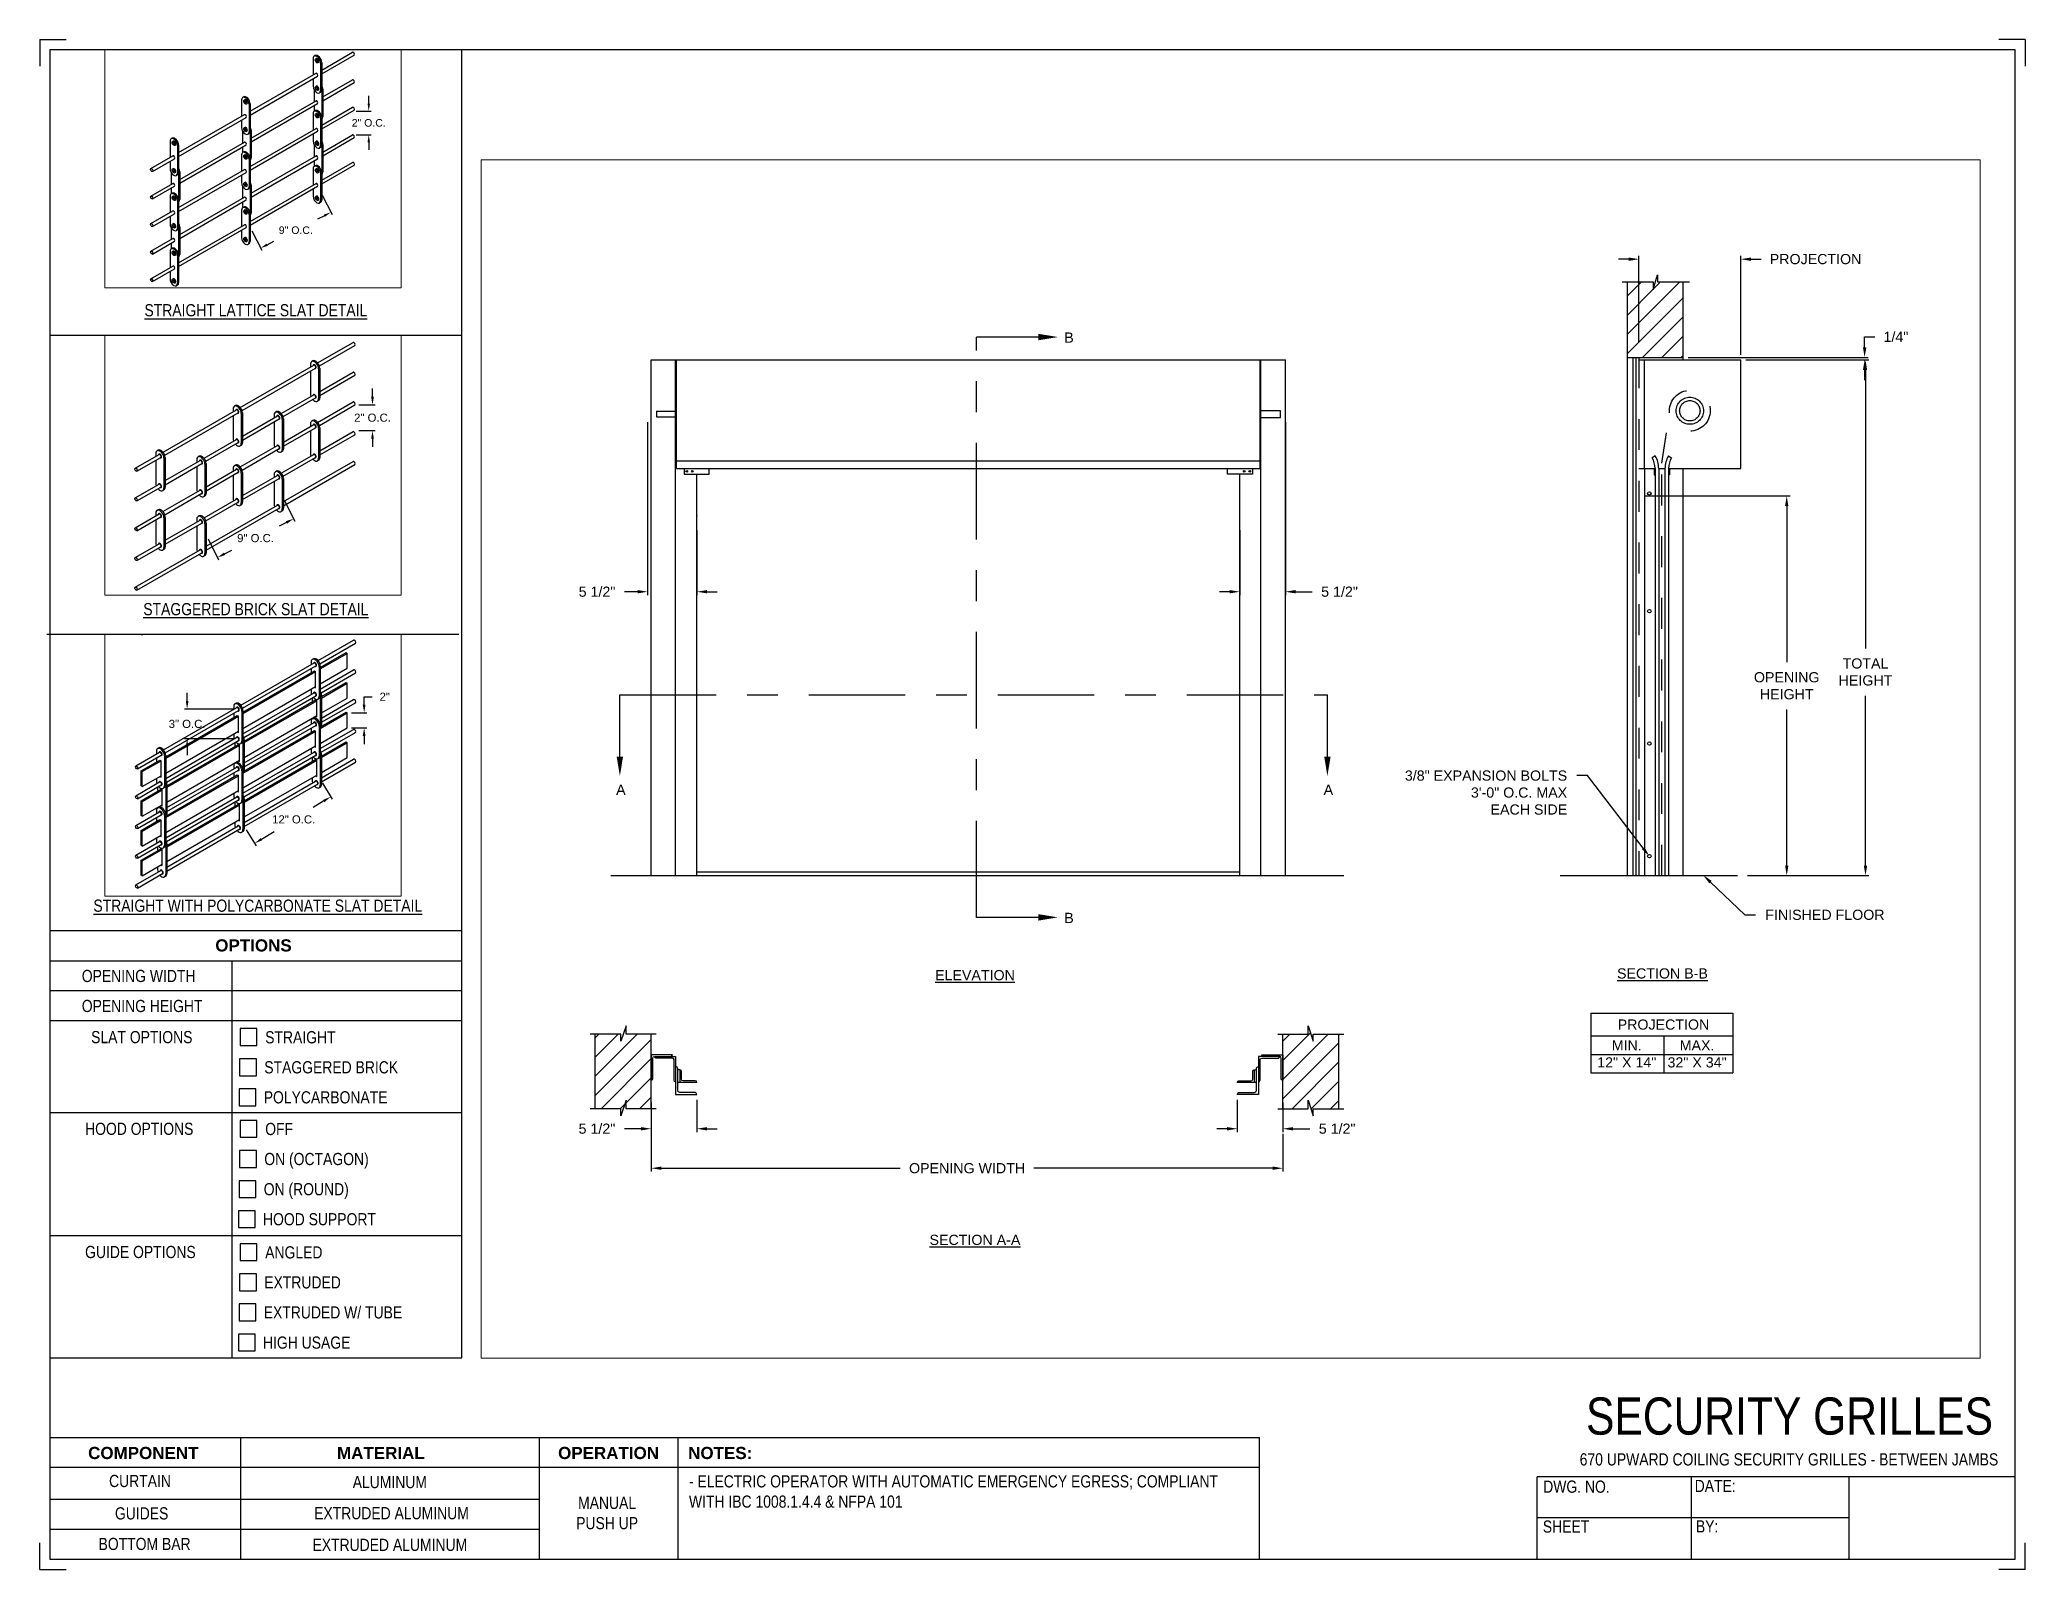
# Paper-space layout '670 PUSH UP' of a CAD drawing. Header units: inches. Extents: x 0.1 to 10.9, y 0.1 to 8.4.
# The model-space entities are those that its viewports show. They can reach past a viewport. Long polylines and large blocks are cut down to what shows.
import ezdxf
from ezdxf import colors
from ezdxf.entities.mleader import LeaderData, LeaderLine
from ezdxf.math import Vec2, Vec3

# ---------------------------------------------------------------- set-up
doc = ezdxf.new("R2010")
doc.units = ezdxf.units.IN
doc.header["$LTSCALE"] = 0.25
doc.header["$MEASUREMENT"] = 0
for name, pattern in [('CENTER', [2, 1.25, -0.25, 0.25, -0.25]), ('HIDDEN', [0.375, 0.25, -0.125]), ('HIDDEN2', [0.1875, 0.125, -0.0625])]:
    doc.linetypes.add(name, pattern=pattern)
for name, color, linetype in [('ANNOTATIONS', 1, 'Continuous'), ('DETAILS', 4, 'Continuous'), ('PUSH UP', 7, 'Continuous'), ('SECTION CUTS', 6, 'CENTER'), ('TITLE BLOCK', 7, 'Continuous')]:
    doc.layers.add(name, color=color, linetype=linetype)
doc.styles.add('ARIAL', font='arial.ttf', dxfattribs={"height": 0.09375})
doc.styles.add('CADdetails-DIMENSIONS', font='ARIALN.TTF', dxfattribs={"height": 2.38})
doc.styles.get("Standard").update_dxf_attribs({"font": 'romans.shx'})
doc.dimstyles.new('STANDARD$0', dxfattribs={"dimtxt": 0.09375, "dimasz": 0.09375, "dimexe": 0.03125, "dimexo": 0.046875, "dimgap": 0.09, "dimtad": 0, "dimtih": 1, "dimtoh": 1, "dimdec": 4, "dimzin": 0, "dimdsep": 46, "dimtxsty": 'ARIAL', "dimcen": 0.09, "dimadec": 0, "dimazin": 0, "dimtfac": 1, "dimtdec": 4, "dimtofl": 0, "dimtmove": 0, "dimatfit": 1, "dimfxl": 1, "dimtolj": 1, "dimtzin": 0, "dimarcsym": 0})
pattern_1 = [(45, (-17.07342, 2.0819), (-0.08838835, 0.08838835), [])]

psp = doc.layouts.new('670 PUSH UP')

# ---------------------------------------------------------------- texts
at = {"layer": 'TITLE BLOCK', "style": 'CADdetails-DIMENSIONS'}
for s, insert, char_height, width, attachment_point in [('{\\LSTRAIGHT LATTICE SLAT DETAIL}', (1.248, 6.981), 0.06641, 1.75949, 2), ('{\\LSTAGGERED BRICK SLAT DETAIL}', (1.248, 5.348), 0.06641, 1.75949, 2), ('{\\L STRAIGHT WITH POLYCARBONATE SLAT DETAIL}', (1.248, 3.728), 0.06641, 1.94889, 2), ('{\\fArial|b1|i0|c0|p34;OPTIONS}', (1.235, 3.511), 0.06641, 1.75949, 2), ('OPENING WIDTH', (0.297, 3.344), 0.06641, 1.30693, 1), ('OPENING HEIGHT', (0.297, 3.18), 0.06641, 1.30693, 1), ('SLAT OPTIONS', (0.348, 3.01), 0.06641, 1.30693, 1), ('STRAIGHT', (1.299, 3.009), 0.0664, 1.23928, 1), ('STAGGERED BRICK', (1.294, 2.845), 0.06641, 1.53035, 1), ('POLYCARBONATE', (1.291, 2.681), 0.06641, 1.53035, 1), ('HOOD OPTIONS', (0.315, 2.509), 0.06641, 1.30693, 1), ('OFF', (1.299, 2.508), 0.0664, 1.23928, 1), ('ON (OCTAGON)', (1.294, 2.344), 0.06641, 1.53035, 1), ('ON (ROUND)', (1.291, 2.179), 0.0664, 1.53035, 1), ('HOOD SUPPORT', (1.287, 2.015), 0.06641, 1.53035, 1), ('GUIDE OPTIONS', (0.315, 1.836), 0.06641, 1.30693, 1), ('ANGLED', (1.299, 1.834), 0.0664, 1.23928, 1), ('EXTRUDED', (1.294, 1.67), 0.0664, 1.53035, 1), ('EXTRUDED W/ TUBE', (1.291, 1.506), 0.06641, 1.53035, 1), ('HIGH USAGE', (1.287, 1.341), 0.0664, 1.53035, 1), ('\\A1;\\pxqc;SECURITY GRILLES', (10.979, 1.008), 0.20312, 2.70386, 3), ('{\\fArial|b1|i0|c0|p34;COMPONENT}', (0.633, 0.738), 0.06641, 1.75949, 2), ('{\\fArial|b1|i0|c0|p34;MATERIAL}', (1.931, 0.738), 0.06641, 1.75949, 2), ('{\\fArial|b1|i0|c0|p34;OPERATION}', (3.175, 0.738), 0.06641, 1.75949, 2), ('{\\fArial|b1|i0|c0|p34;NOTES:}', (3.785, 0.738), 0.06641, 1.75949, 2), ('670 UPWARD COILING SECURITY GRILLES - BETWEEN JAMBS', (9.624, 0.703), 0.06641, 2.79915, 2), ('CURTAIN', (0.615, 0.585), 0.0664, 1.75949, 2), ('ALUMINUM', (1.98, 0.579), 0.0664, 1.75949, 2), ('\\pxql,t2;- ELECTRIC OPERATOR WITH AUTOMATIC EMERGENCY EGRESS; COMPLIANT WITH IBC 1008.1.4.4 & NFPA 101', (5.111, 0.583), 0.066406, 2.9937, 2), ('DWG. NO.', (8.463, 0.554), 0.0664, 1.75949, 2), ('DATE:', (9.221, 0.558), 0.0664, 1.75949, 2), ('\\pxqc;\\PMANUAL PUSH UP', (3.167, 0.576), 0.06641, 0.40286, 2), ('GUIDES', (0.624, 0.408), 0.0664, 1.75949, 2), ('EXTRUDED ALUMINUM', (1.989, 0.409), 0.06641, 1.75949, 2), ('SHEET', (8.406, 0.336), 0.0664, 1.75949, 2), ('BY:', (9.177, 0.337), 0.0664, 1.75949, 2), ('BOTTOM BAR', (0.64, 0.241), 0.0664, 1.75949, 2), ('EXTRUDED ALUMINUM', (1.98, 0.236), 0.06641, 1.75949, 2)]:
    psp.add_mtext(s, dxfattribs=dict(at, insert=insert, char_height=char_height, width=width, attachment_point=attachment_point))

msp = doc.modelspace()

# ---------------------------------------------------------------- texts
at = {"layer": 'ANNOTATIONS', "char_height": 0.09375, "attachment_point": 2, "style": 'ARIAL'}
for s, insert, width in [('{\\LELEVATION}', (179.58646, 257.91717), 3.0834986), ('{\\LSECTION B-B}', (185.91787, 257.93313), 1.3823677), ('{\\LSECTION A-A}', (179.58646, 255.47934), 1.3823677)]:
    msp.add_mtext(s, dxfattribs=dict(at, insert=insert, width=width))
for s, width, insert in [('PROJECTION ', 1.7594917, (185.92738, 257.46219)), ('MIN.\\P12" X 14" ', 0.6711642, (185.58926, 257.2702)), ('MAX.\\P32" X 34"', 0.6567117, (186.23669, 257.2702))]:
    msp.add_mtext_dynamic_manual_height_columns(s, width=width, gutter_width=1.36268, heights=[0], dxfattribs=dict(at, insert=insert))
at = {"layer": 'SECTION CUTS', "style": 'ARIAL'}
for s, p in [('B', (180.40913, 263.69491)), ('A', (176.2818, 259.5308)), ('A', (182.79775, 259.5308)), ('B', (180.40913, 258.35071))]:
    msp.add_text(s, height=0.09375, dxfattribs=at).set_placement(p)

# ---------------------------------------------------------------- blocks, each defined once
blk = doc.blocks.new('*D1')
at = {"layer": 'ANNOTATIONS', "color": 0, "lineweight": -2, "transparency": 16777216}
for p, q in [((185.748, 262.283), (187.094, 262.283)), ((187.062, 262.19), (187.062, 260.752)), ((187.062, 258.88), (187.062, 260.318)), ((186.701, 258.787), (187.094, 258.787))]:
    blk.add_line(p, q, dxfattribs=at)
at = {"layer": 'ANNOTATIONS', "color": 0, "transparency": 16777216}
for points in [[(187.047, 262.19), (187.078, 262.19), (187.062, 262.283)], [(187.047, 258.88), (187.078, 258.88), (187.062, 258.787)]]:
    blk.add_solid(points, dxfattribs=at)
at = {"layer": 'defpoints', "color": 0, "transparency": 16777216}
for p in [(185.701, 262.283), (187.062, 262.283), (186.654, 258.787)]:
    blk.add_point(p, dxfattribs=at)
at = {"layer": 'ANNOTATIONS', "color": 0, "transparency": 16777216, "insert": (187.062, 260.535), "char_height": 0.09375, "attachment_point": 5, "style": 'ARIAL'}
blk.add_mtext('\\A1;OPENING \\PHEIGHT', dxfattribs=at)
blk = doc.blocks.new('*D2')
at = {"layer": 'ANNOTATIONS', "color": 0, "lineweight": -2, "transparency": 16777216}
for p, q in [((186.686, 263.537), (187.819, 263.537)), ((187.788, 263.443), (187.788, 260.879)), ((187.788, 258.88), (187.788, 260.444)), ((186.701, 258.787), (187.819, 258.787))]:
    blk.add_line(p, q, dxfattribs=at)
at = {"layer": 'ANNOTATIONS', "color": 0, "transparency": 16777216}
for points in [[(187.772, 263.443), (187.803, 263.443), (187.788, 263.537)], [(187.772, 258.88), (187.803, 258.88), (187.788, 258.787)]]:
    blk.add_solid(points, dxfattribs=at)
at = {"layer": 'defpoints', "color": 0, "transparency": 16777216}
for p in [(186.639, 263.537), (186.654, 258.787), (187.788, 258.787)]:
    blk.add_point(p, dxfattribs=at)
at = {"layer": 'ANNOTATIONS', "color": 0, "transparency": 16777216, "insert": (187.788, 260.662), "char_height": 0.0938, "attachment_point": 5, "style": 'ARIAL'}
blk.add_mtext('\\A1;TOTAL\\PHEIGHT', dxfattribs=at)
blk = doc.blocks.new('*D12')
at = {"layer": 'ANNOTATIONS', "color": 0, "lineweight": -2, "transparency": 16777216}
for p, q in [((185.607, 264.464), (185.514, 264.464)), ((185.701, 263.699), (185.701, 264.495)), ((186.639, 263.584), (186.639, 264.495)), ((186.732, 264.464), (186.826, 264.464))]:
    blk.add_line(p, q, dxfattribs=at)
at = {"layer": 'ANNOTATIONS', "color": 0, "transparency": 16777216}
for points in [[(185.607, 264.479), (185.607, 264.448), (185.701, 264.464)], [(186.732, 264.479), (186.732, 264.448), (186.639, 264.464)]]:
    blk.add_solid(points, dxfattribs=at)
at = {"layer": 'defpoints', "color": 0, "transparency": 16777216}
for p in [(186.639, 264.464), (185.701, 263.652), (186.639, 263.537)]:
    blk.add_point(p, dxfattribs=at)
at = {"layer": 'ANNOTATIONS', "color": 0, "transparency": 16777216, "insert": (187.328, 264.464), "char_height": 0.09375, "attachment_point": 5, "style": 'ARIAL'}
blk.add_mtext('\\A1;PROJECTION', dxfattribs=at)
blk = doc.blocks.new('*D13')
at = {"layer": 'ANNOTATIONS', "color": 0, "lineweight": -2, "transparency": 16777216}
for p, q in [((176.605, 256.698), (176.605, 256.425)), ((177.025, 256.723), (177.025, 256.425)), ((176.511, 256.456), (176.358, 256.456)), ((177.119, 256.456), (177.212, 256.456))]:
    blk.add_line(p, q, dxfattribs=at)
at = {"layer": 'ANNOTATIONS', "color": 0, "transparency": 16777216}
for points in [[(176.511, 256.471), (176.511, 256.44), (176.605, 256.456)], [(177.119, 256.471), (177.119, 256.44), (177.025, 256.456)]]:
    blk.add_solid(points, dxfattribs=at)
at = {"layer": 'defpoints', "color": 0, "transparency": 16777216}
for p in [(176.605, 256.745), (177.025, 256.77), (176.605, 256.456)]:
    blk.add_point(p, dxfattribs=at)
at = {"layer": 'ANNOTATIONS', "color": 0, "transparency": 16777216, "insert": (176.105, 256.456), "char_height": 0.0938, "attachment_point": 5, "style": 'ARIAL'}
blk.add_mtext('\\A1;5 1/2"', dxfattribs=at)
blk = doc.blocks.new('*D14')
at = {"layer": 'ANNOTATIONS', "color": 0, "lineweight": -2, "transparency": 16777216}
for p, q in [((187.78, 263.653), (187.78, 263.748)), ((187.78, 263.748), (187.874, 263.748)), ((186.154, 263.559), (187.811, 263.559)), ((186.686, 263.537), (187.811, 263.537)), ((187.78, 263.443), (187.78, 263.349))]:
    blk.add_line(p, q, dxfattribs=at)
at = {"layer": 'ANNOTATIONS', "color": 0, "transparency": 16777216}
for points in [[(187.764, 263.653), (187.796, 263.653), (187.78, 263.559)], [(187.764, 263.443), (187.796, 263.443), (187.78, 263.537)]]:
    blk.add_solid(points, dxfattribs=at)
at = {"layer": 'defpoints', "color": 0, "transparency": 16777216}
for p in [(186.107, 263.559), (186.639, 263.537), (187.78, 263.559)]:
    blk.add_point(p, dxfattribs=at)
at = {"layer": 'ANNOTATIONS', "color": 0, "transparency": 16777216, "insert": (188.068, 263.748), "char_height": 0.0938, "attachment_point": 5, "style": 'ARIAL'}
blk.add_mtext('\\A1;1/4"', dxfattribs=at)
blk = doc.blocks.new('*D9')
at = {"layer": 'ANNOTATIONS', "color": 0, "lineweight": -2, "transparency": 16777216}
for p, q in [((182.002, 256.723), (182.002, 256.425)), ((182.422, 256.698), (182.422, 256.425)), ((181.909, 256.456), (181.815, 256.456)), ((182.516, 256.456), (182.669, 256.456))]:
    blk.add_line(p, q, dxfattribs=at)
at = {"layer": 'ANNOTATIONS', "color": 0, "transparency": 16777216}
for points in [[(181.909, 256.471), (181.909, 256.44), (182.002, 256.456)], [(182.516, 256.471), (182.516, 256.44), (182.422, 256.456)]]:
    blk.add_solid(points, dxfattribs=at)
at = {"layer": 'defpoints', "color": 0, "transparency": 16777216}
for p in [(182.002, 256.77), (182.422, 256.745), (182.422, 256.456)]:
    blk.add_point(p, dxfattribs=at)
at = {"layer": 'ANNOTATIONS', "color": 0, "transparency": 16777216, "insert": (182.922, 256.456), "char_height": 0.0938, "attachment_point": 5, "style": 'ARIAL'}
blk.add_mtext('\\A1;5 1/2"', dxfattribs=at)
blk = doc.blocks.new('*D10')
at = {"layer": 'ANNOTATIONS', "color": 0, "lineweight": -2, "transparency": 16777216}
for p, q in [((176.572, 262.964), (176.572, 261.37)), ((177.025, 261.968), (177.025, 261.37)), ((176.479, 261.401), (176.359, 261.401)), ((177.119, 261.401), (177.212, 261.401))]:
    blk.add_line(p, q, dxfattribs=at)
at = {"layer": 'ANNOTATIONS', "color": 0, "transparency": 16777216}
for points in [[(176.479, 261.417), (176.479, 261.386), (176.572, 261.401)], [(177.119, 261.417), (177.119, 261.386), (177.025, 261.401)]]:
    blk.add_solid(points, dxfattribs=at)
at = {"layer": 'defpoints', "color": 0, "transparency": 16777216}
for p in [(176.572, 263.011), (177.025, 262.015), (176.572, 261.401)]:
    blk.add_point(p, dxfattribs=at)
at = {"layer": 'ANNOTATIONS', "color": 0, "transparency": 16777216, "insert": (176.106, 261.401), "char_height": 0.0938, "attachment_point": 5, "style": 'ARIAL'}
blk.add_mtext('\\A1;5 1/2"', dxfattribs=at)
blk = doc.blocks.new('*D11')
at = {"layer": 'ANNOTATIONS', "color": 0, "lineweight": -2, "transparency": 16777216}
for p, q in [((182.445, 262.964), (182.445, 261.37)), ((182.025, 261.968), (182.025, 261.37)), ((181.931, 261.401), (181.837, 261.401)), ((182.539, 261.401), (182.691, 261.401))]:
    blk.add_line(p, q, dxfattribs=at)
at = {"layer": 'ANNOTATIONS', "color": 0, "transparency": 16777216}
for points in [[(181.931, 261.417), (181.931, 261.386), (182.025, 261.401)], [(182.539, 261.417), (182.539, 261.386), (182.445, 261.401)]]:
    blk.add_solid(points, dxfattribs=at)
at = {"layer": 'defpoints', "color": 0, "transparency": 16777216}
for p in [(182.445, 263.011), (182.025, 262.015), (182.445, 261.401)]:
    blk.add_point(p, dxfattribs=at)
at = {"layer": 'ANNOTATIONS', "color": 0, "transparency": 16777216, "insert": (182.944, 261.401), "char_height": 0.0938, "attachment_point": 5, "style": 'ARIAL'}
blk.add_mtext('\\A1;5 1/2"', dxfattribs=at)
blk = doc.blocks.new('*D15')
at = {"layer": 'ANNOTATIONS', "color": 0, "lineweight": -2, "transparency": 16777216}
for p, q in [((176.605, 256.554), (176.605, 256.061)), ((182.422, 256.409), (182.422, 256.061)), ((176.699, 256.092), (178.897, 256.092)), ((182.329, 256.092), (180.13, 256.092))]:
    blk.add_line(p, q, dxfattribs=at)
at = {"layer": 'ANNOTATIONS', "color": 0, "transparency": 16777216}
for points in [[(176.699, 256.108), (176.699, 256.077), (176.605, 256.092)], [(182.329, 256.108), (182.329, 256.077), (182.422, 256.092)]]:
    blk.add_solid(points, dxfattribs=at)
at = {"layer": 'defpoints', "color": 0, "transparency": 16777216}
for p in [(176.605, 256.601), (182.422, 256.456), (182.422, 256.092)]:
    blk.add_point(p, dxfattribs=at)
at = {"layer": 'ANNOTATIONS', "color": 0, "transparency": 16777216, "insert": (179.514, 256.092), "char_height": 0.09375, "attachment_point": 5, "style": 'ARIAL'}
blk.add_mtext('\\A1;OPENING WIDTH', dxfattribs=at)
blk = doc.blocks.new('*D86')
at = {"layer": 'ANNOTATIONS', "color": 0, "lineweight": -2, "transparency": 16777216}
for p, q in [((172.534, 260.909), (172.658, 260.666)), ((172.56, 260.651), (172.476, 260.609)), ((171.655, 260.461), (171.778, 260.219)), ((171.847, 260.289), (171.931, 260.332))]:
    blk.add_line(p, q, dxfattribs=at)
at = {"layer": 'ANNOTATIONS', "color": 0, "transparency": 16777216}
for points in [[(172.553, 260.665), (172.567, 260.637), (172.643, 260.694)], [(171.84, 260.303), (171.854, 260.275), (171.764, 260.247)]]:
    blk.add_solid(points, dxfattribs=at)
at = {"layer": 'defpoints', "color": 0, "transparency": 16777216}
for p in [(172.513, 260.95), (172.643, 260.694), (171.633, 260.503)]:
    blk.add_point(p, dxfattribs=at)
at = {"layer": 'ANNOTATIONS', "color": 0, "transparency": 16777216, "insert": (172.204, 260.47), "char_height": 0.09375, "attachment_point": 5, "style": 'ARIAL'}
blk.add_mtext('\\A1;9" O.C.', dxfattribs=at)
blk = doc.blocks.new('*D87')
at = {"layer": 'ANNOTATIONS', "color": 0, "lineweight": -2, "transparency": 16777216}
for p, q in [((173.114, 262.052), (173.114, 262.146)), ((172.958, 261.958), (173.146, 261.958)), ((172.958, 261.661), (173.146, 261.661)), ((173.114, 261.567), (173.114, 261.474))]:
    blk.add_line(p, q, dxfattribs=at)
at = {"layer": 'ANNOTATIONS', "color": 0, "transparency": 16777216}
for points in [[(173.099, 262.052), (173.13, 262.052), (173.114, 261.958)], [(173.099, 261.567), (173.13, 261.567), (173.114, 261.661)]]:
    blk.add_solid(points, dxfattribs=at)
at = {"layer": 'defpoints', "color": 0, "transparency": 16777216}
for p in [(172.911, 261.958), (173.114, 261.958), (172.911, 261.661)]:
    blk.add_point(p, dxfattribs=at)
at = {"layer": 'ANNOTATIONS', "color": 0, "transparency": 16777216, "insert": (173.114, 261.81), "char_height": 0.09375, "attachment_point": 5, "style": 'ARIAL'}
blk.add_mtext('\\A1;2" O.C.', dxfattribs=at)
blk = doc.blocks.new('*D88')
at = {"layer": 'ANNOTATIONS', "color": 0, "lineweight": -2, "transparency": 16777216}
for p, q in [((172.243, 257.781), (172.367, 257.539)), ((172.269, 257.524), (172.185, 257.482)), ((171.364, 257.334), (171.487, 257.092)), ((171.556, 257.162), (171.64, 257.205))]:
    blk.add_line(p, q, dxfattribs=at)
at = {"layer": 'ANNOTATIONS', "color": 0, "transparency": 16777216}
for points in [[(172.262, 257.538), (172.276, 257.51), (172.352, 257.567)], [(171.549, 257.176), (171.563, 257.148), (171.473, 257.12)]]:
    blk.add_solid(points, dxfattribs=at)
at = {"layer": 'defpoints', "color": 0, "transparency": 16777216}
for p in [(172.222, 257.823), (172.352, 257.567), (171.342, 257.376)]:
    blk.add_point(p, dxfattribs=at)
at = {"layer": 'ANNOTATIONS', "color": 0, "transparency": 16777216, "insert": (171.913, 257.343), "char_height": 0.09375, "attachment_point": 5, "style": 'ARIAL'}
blk.add_mtext('\\A1;9" O.C.', dxfattribs=at)
blk = doc.blocks.new('*D89')
at = {"layer": 'ANNOTATIONS', "color": 0, "lineweight": -2, "transparency": 16777216}
for p, q in [((173.264, 258.976), (173.264, 259.07)), ((173.108, 258.882), (173.295, 258.882)), ((173.108, 258.585), (173.295, 258.585)), ((173.264, 258.491), (173.264, 258.398))]:
    blk.add_line(p, q, dxfattribs=at)
at = {"layer": 'ANNOTATIONS', "color": 0, "transparency": 16777216}
for points in [[(173.248, 258.976), (173.28, 258.976), (173.264, 258.882)], [(173.248, 258.491), (173.28, 258.491), (173.264, 258.585)]]:
    blk.add_solid(points, dxfattribs=at)
at = {"layer": 'defpoints', "color": 0, "transparency": 16777216}
for p in [(173.061, 258.882), (173.264, 258.882), (173.061, 258.585)]:
    blk.add_point(p, dxfattribs=at)
at = {"layer": 'ANNOTATIONS', "color": 0, "transparency": 16777216, "insert": (173.264, 258.734), "char_height": 0.09375, "attachment_point": 5, "style": 'ARIAL'}
blk.add_mtext('\\A1;2" O.C.', dxfattribs=at)
blk = doc.blocks.new('*D90')
at = {"layer": 'ANNOTATIONS', "color": 0, "lineweight": -2, "transparency": 16777216}
for p, q in [((172.622, 255.026), (172.734, 254.843)), ((172.638, 254.821), (172.516, 254.746)), ((171.742, 254.487), (171.855, 254.304)), ((171.918, 254.38), (172.064, 254.469))]:
    blk.add_line(p, q, dxfattribs=at)
at = {"layer": 'ANNOTATIONS', "color": 0, "transparency": 16777216}
for points in [[(172.63, 254.834), (172.646, 254.808), (172.718, 254.87)], [(171.91, 254.393), (171.926, 254.367), (171.838, 254.331)]]:
    blk.add_solid(points, dxfattribs=at)
at = {"layer": 'defpoints', "color": 0, "transparency": 16777216}
for p in [(172.598, 255.066), (172.718, 254.87), (171.718, 254.527)]:
    blk.add_point(p, dxfattribs=at)
at = {"layer": 'ANNOTATIONS', "color": 0, "transparency": 16777216, "insert": (172.29, 254.608), "char_height": 0.09375, "attachment_point": 5, "style": 'ARIAL'}
blk.add_mtext('\\A1;12" O.C.', dxfattribs=at)
blk = doc.blocks.new('*D91')
at = {"layer": 'ANNOTATIONS', "color": 0, "lineweight": -2, "transparency": 16777216}
for p, q in [((173.104, 255.932), (173.104, 256.026)), ((173.104, 256.026), (173.198, 256.026)), ((172.956, 255.839), (173.135, 255.839)), ((172.956, 255.667), (173.135, 255.667)), ((173.104, 255.573), (173.104, 255.479))]:
    blk.add_line(p, q, dxfattribs=at)
at = {"layer": 'ANNOTATIONS', "color": 0, "transparency": 16777216}
for points in [[(173.088, 255.932), (173.119, 255.932), (173.104, 255.839)], [(173.088, 255.573), (173.119, 255.573), (173.104, 255.667)]]:
    blk.add_solid(points, dxfattribs=at)
at = {"layer": 'defpoints', "color": 0, "transparency": 16777216}
for p in [(172.909, 255.839), (173.104, 255.839), (172.909, 255.667)]:
    blk.add_point(p, dxfattribs=at)
at = {"layer": 'ANNOTATIONS', "color": 0, "transparency": 16777216, "insert": (173.342, 256.026), "char_height": 0.0938, "attachment_point": 5, "style": 'ARIAL'}
blk.add_mtext('\\A1;2"', dxfattribs=at)
blk = doc.blocks.new('*D92')
at = {"layer": 'ANNOTATIONS', "color": 0, "lineweight": -2, "transparency": 16777216}
for p, q in [((171.059, 255.976), (171.059, 256.07)), ((171.614, 255.883), (171.028, 255.883)), ((171.614, 255.539), (171.028, 255.539)), ((171.059, 255.445), (171.059, 255.351))]:
    blk.add_line(p, q, dxfattribs=at)
at = {"layer": 'ANNOTATIONS', "color": 0, "transparency": 16777216}
for points in [[(171.044, 255.976), (171.075, 255.976), (171.059, 255.883)], [(171.044, 255.445), (171.075, 255.445), (171.059, 255.539)]]:
    blk.add_solid(points, dxfattribs=at)
at = {"layer": 'defpoints', "color": 0, "transparency": 16777216}
for p in [(171.661, 255.883), (171.059, 255.539), (171.661, 255.539)]:
    blk.add_point(p, dxfattribs=at)
at = {"layer": 'ANNOTATIONS', "color": 0, "transparency": 16777216, "insert": (171.059, 255.711), "char_height": 0.09375, "attachment_point": 5, "style": 'ARIAL'}
blk.add_mtext('\\A1;3" O.C.', dxfattribs=at)

# ---------------------------------------------------------------- dimensions: what is measured, and where the dimension line sits
at = {"layer": 'ANNOTATIONS'}
for base, p1, p2, text, picture, middle in [((186.63869, 264.46385), (185.70119, 263.65168), (186.63869, 263.53663), 'PROJECTION', '*D12', (187.3278, 264.46385)), ((182.44491, 261.40143), (182.02484, 262.01481), (182.44491, 263.01068), '5 1/2"', '*D11', (182.9437, 261.40143)), ((182.42241, 256.45587), (182.00234, 256.77029), (182.42241, 256.74516), '5 1/2"', '*D9', (182.92241, 256.45587)), ((182.42241, 256.09241), (176.60477, 256.60053), (182.42241, 256.45587), 'OPENING WIDTH', '*D15', (179.51359, 256.09241))]:
    dim = msp.add_linear_dim(base=base, p1=p1, p2=p2, text=text, dimstyle='STANDARD$0', dxfattribs=at)
    dim.commit()
    dim.dimension.update_dxf_attribs({"geometry": picture, "text_midpoint": middle, "dimtype": 160})
for base, p1, p2, angle, text, picture, middle, dimtype in [((187.77994, 263.55885), (186.63869, 263.53663), (186.10744, 263.55885), 90, '1/4"', '*D14', (188.06777, 263.74814), 160), ((187.78775, 258.78663), (186.63869, 263.53663), (186.65431, 258.78663), 90, 'TOTAL\\PHEIGHT', '*D2', (187.78775, 260.66163), 160), ((176.57241, 261.40143), (177.02484, 262.01481), (176.57241, 263.01068), 180, '5 1/2"', '*D10', (176.10598, 261.40143), 160), ((176.60477, 256.45587), (177.02484, 256.77029), (176.60477, 256.74516), 180, '5 1/2"', '*D13', (176.10477, 256.45587), 160), ((172.71789, 254.86985), (171.71801, 254.52717), (172.59762, 255.06614), 31.49751, '12" O.C.', '*D90', (172.28974, 254.6075), 161)]:
    dim = msp.add_linear_dim(base=base, p1=p1, p2=p2, angle=angle, text=text, dimstyle='STANDARD$0', dxfattribs=at)
    dim.commit()
    dim.dimension.update_dxf_attribs({"geometry": picture, "text_midpoint": middle, "dimtype": dimtype})
for base, p1, p2, text, picture, middle in [((187.06226, 262.28327), (186.65431, 258.78663), (185.70119, 262.28327), 'OPENING \\PHEIGHT', '*D1', (187.06226, 260.53495)), ((173.11448, 261.95826), (172.91134, 261.66102), (172.91134, 261.95826), '2" O.C.', '*D87', (173.11448, 261.80964)), ((173.26391, 258.88232), (173.06078, 258.58508), (173.06078, 258.88232), '2" O.C.', '*D89', (173.26391, 258.7337)), ((171.05938, 255.53885), (171.66084, 255.8826), (171.66084, 255.53885), '3" O.C.', '*D92', (171.05938, 255.71073))]:
    dim = msp.add_linear_dim(base=base, p1=p1, p2=p2, angle=90, text=text, dimstyle='STANDARD$0', dxfattribs=at)
    dim.commit()
    dim.dimension.update_dxf_attribs({"geometry": picture, "text_midpoint": middle})
for p1, p2, distance, text, picture, middle in [((171.63343, 260.5032), (172.51304, 260.9503), -0.28764, '9" O.C.', '*D86', (172.20356, 260.47034)), ((171.34242, 257.37607), (172.22203, 257.82317), -0.28764, '9" O.C.', '*D88', (171.91256, 257.34321)), ((172.9091, 255.66653), (172.9091, 255.8387), -0.19474, '2"', '*D91', (173.34226, 256.0262))]:
    dim = msp.add_aligned_dim(p1=p1, p2=p2, distance=distance, text=text, dimstyle='STANDARD$0', dxfattribs=at)
    dim.commit()
    dim.dimension.update_dxf_attribs({"geometry": picture, "text_midpoint": middle})

# ---------------------------------------------------------------- hatches: boundary and pattern name
at = {"layer": 'PUSH UP', "linetype": 'Continuous'}
h = msp.add_hatch(dxfattribs=at)
h.set_pattern_fill('ANSI31', color=256, style=0)
h.set_pattern_definition([(45, (-16.52207, 2.0819), (-0.08838835, 0.08838835), [])])
h.paths.add_polyline_path([(186.10744, 263.52006), (186.10744, 264.25465), (185.87094, 264.25465), (185.87094, 264.31931), (185.83253, 264.18595), (185.83253, 264.25465), (185.59181, 264.25465), (185.59181, 263.70435)])
h.paths.add_polyline_path([(185.59181, 263.70435), (185.59181, 263.55885), (186.10744, 263.55885), (186.10744, 263.50629), (186.10744, 263.52006)])
at = {"layer": 'PUSH UP'}
h = msp.add_hatch(dxfattribs=at)
h.set_pattern_fill('ANSI31', color=256, style=0)
h.set_pattern_definition(pattern_1)
h.paths.add_polyline_path([(176.32635, 257.26298), (176.32635, 257.32709), (176.08914, 257.32709), (176.08914, 256.63959), (176.32635, 256.63959), (176.32635, 256.57548), (176.37325, 256.71755), (176.37325, 256.63959), (176.60477, 256.63959), (176.60477, 257.32709), (176.37325, 257.32709), (176.37325, 257.40505)])
h = msp.add_hatch(dxfattribs=at)
h.set_pattern_fill('ANSI31', color=256, style=0)
h.set_pattern_definition(pattern_1)
h.paths.add_polyline_path([(182.70083, 257.26298), (182.70083, 257.32709), (182.93803, 257.32709), (182.93803, 256.63959), (182.70083, 256.63959), (182.70083, 256.57548), (182.65393, 256.71755), (182.65393, 256.63959), (182.42241, 256.63959), (182.42241, 257.32709), (182.65393, 257.32709), (182.65393, 257.40505)])

# ---------------------------------------------------------------- linework, layer by layer
at = {"layer": 'ANNOTATIONS'}
for p, q in [((185.25869, 257.52162), (185.25869, 256.97025)), ((185.25869, 257.52162), (186.56646, 257.52162)), ((186.56646, 257.52162), (186.56646, 256.97025)), ((185.25869, 257.31015), (186.56646, 257.31015)), ((185.93154, 257.31015), (185.93154, 256.97025)), ((185.25869, 257.1402), (186.56646, 257.1402)), ((185.25869, 256.97025), (186.56646, 256.97025))]:
    msp.add_line(p, q, dxfattribs=at)
at = {"layer": 'DETAILS'}
for p, q in [((172.41904, 262.61218), (172.41904, 262.40804)), ((172.44629, 262.65039), (172.43281, 262.64261)), ((172.45815, 262.61331), (172.45183, 262.60966)), ((172.52652, 262.47009), (172.91134, 262.69227)), ((172.52652, 262.42328), (172.93162, 262.65716)), ((171.63343, 261.95447), (172.4559, 262.42932)), ((172.48657, 262.5641), (172.48025, 262.56045)), ((172.51304, 262.55792), (172.51304, 262.21417)), ((172.52652, 262.5657), (172.52652, 262.22195)), ((171.63343, 261.90765), (172.47618, 262.39421)), ((172.41904, 262.36123), (172.41904, 262.26843)), ((172.43252, 262.22261), (172.43252, 262.07207)), ((172.45815, 262.26956), (172.45183, 262.26591)), ((172.48657, 262.22035), (172.48025, 262.2167)), ((172.53994, 262.13409), (172.91134, 262.34852)), ((172.53994, 262.08728), (172.93162, 262.31341)), ((172.53994, 262.2297), (172.53994, 261.88595)), ((171.52595, 262.09656), (171.52595, 261.89242)), ((171.5532, 262.13477), (171.53972, 262.12699)), ((171.56507, 262.09768), (171.55875, 262.09403)), ((171.59348, 262.04847), (171.58716, 262.04482)), ((171.61995, 262.04229), (171.61995, 261.69854)), ((171.63343, 262.05007), (171.63343, 261.70632)), ((171.64686, 261.61847), (172.4559, 262.08557)), ((171.64686, 261.57165), (172.47618, 262.05046)), ((172.51275, 262.19152), (172.49927, 262.18374)), ((172.52646, 262.21943), (172.52646, 261.88108)), ((170.74034, 261.43884), (171.56282, 261.9137)), ((170.74034, 261.39203), (171.58309, 261.87859)), ((172.41904, 261.92498), (172.41904, 261.72084)), ((172.43252, 262.02526), (172.43252, 261.95524)), ((172.44629, 261.96319), (172.43281, 261.95541)), ((172.45815, 261.9261), (172.45183, 261.92246)), ((172.48657, 261.8769), (172.48025, 261.87325)), ((172.51304, 261.87072), (172.51304, 261.52697)), ((172.52652, 261.78289), (172.91134, 262.00507)), ((172.52652, 261.73608), (172.93162, 261.96996)), ((172.52652, 261.8785), (172.52652, 261.53475)), ((171.52595, 261.8456), (171.52595, 261.75281)), ((171.53943, 261.70699), (171.53943, 261.55645)), ((171.56507, 261.75393), (171.55875, 261.75028)), ((171.59348, 261.70472), (171.58716, 261.70107)), ((171.61966, 261.6759), (171.60618, 261.66812)), ((171.63338, 261.7038), (171.63338, 261.36546)), ((171.63343, 261.26727), (172.4559, 261.74212)), ((171.63343, 261.22045), (172.47618, 261.70701)), ((171.64686, 261.71408), (171.64686, 261.37033)), ((172.41904, 261.67403), (172.41904, 261.58123)), ((170.63287, 261.58093), (170.63287, 261.37679)), ((170.66011, 261.61914), (170.64663, 261.61136)), ((170.67198, 261.58206), (170.66566, 261.57841)), ((170.70039, 261.53285), (170.69407, 261.5292)), ((170.72686, 261.52667), (170.72686, 261.18292)), ((170.74034, 261.53445), (170.74034, 261.1907)), ((170.75377, 261.10284), (171.56282, 261.56995)), ((170.75377, 261.05603), (171.58309, 261.53484)), ((171.53943, 261.50963), (171.53943, 261.43962)), ((172.43252, 261.53511), (172.43252, 261.38457)), ((172.45815, 261.58235), (172.45183, 261.57871)), ((172.48657, 261.53315), (172.48025, 261.5295)), ((172.51275, 261.50432), (172.49927, 261.49654)), ((172.52646, 261.53193), (172.52646, 261.19358)), ((172.53994, 261.44659), (172.91134, 261.66102)), ((172.53994, 261.39978), (172.93162, 261.62591)), ((172.53994, 261.5422), (172.53994, 261.19845)), ((170.39446, 261.23915), (170.66973, 261.39807)), ((170.41473, 261.20403), (170.69, 261.36296)), ((170.63287, 261.32998), (170.63287, 261.23718)), ((171.52595, 261.40936), (171.52595, 261.20522)), ((171.5532, 261.44757), (171.53972, 261.43979)), ((171.56507, 261.41048), (171.55875, 261.40683)), ((171.59348, 261.36127), (171.58716, 261.35762)), ((171.61995, 261.35509), (171.61995, 261.01134)), ((171.63343, 261.36287), (171.63343, 261.01912)), ((171.64686, 260.93097), (172.4559, 261.39807)), ((171.64686, 260.88415), (172.47618, 261.36296)), ((172.43252, 261.33776), (172.43252, 261.26774)), ((172.52652, 261.09509), (172.91134, 261.31727)), ((170.64634, 261.19136), (170.64634, 261.04082)), ((170.67198, 261.23831), (170.66566, 261.23466)), ((170.70039, 261.1891), (170.69407, 261.18545)), ((170.72657, 261.16027), (170.71309, 261.15249)), ((170.74029, 261.18818), (170.74029, 260.84983)), ((170.74034, 260.75164), (171.56282, 261.2265)), ((170.74034, 260.70483), (171.58309, 261.19139)), ((170.75377, 261.19845), (170.75377, 260.8547)), ((171.52595, 261.1584), (171.52595, 261.06561)), ((172.41904, 261.23718), (172.41904, 261.03304)), ((172.44629, 261.27539), (172.43281, 261.26761)), ((172.45815, 261.23831), (172.45183, 261.23466)), ((172.48657, 261.1891), (172.48025, 261.18545)), ((172.51304, 261.18292), (172.51304, 260.83917)), ((172.52652, 261.04828), (172.93162, 261.28216)), ((172.52652, 261.1907), (172.52652, 260.84695)), ((170.39446, 260.8954), (170.66973, 261.05432)), ((170.41473, 260.86028), (170.69, 261.01921)), ((170.64634, 260.99401), (170.64634, 260.92399)), ((171.53943, 261.01949), (171.53943, 260.86895)), ((171.56507, 261.06673), (171.55875, 261.06308)), ((171.59348, 261.01752), (171.58716, 261.01387)), ((171.61966, 260.9887), (171.60618, 260.98092)), ((171.63338, 261.0163), (171.63338, 260.67796)), ((171.63343, 260.57947), (172.4559, 261.05432)), ((171.63343, 260.53265), (172.47618, 261.01921)), ((171.64686, 261.02658), (171.64686, 260.68283)), ((172.41904, 260.98623), (172.41904, 260.89343)), ((170.63287, 260.89373), (170.63287, 260.68959)), ((170.66011, 260.93194), (170.64663, 260.92416)), ((170.67198, 260.89485), (170.66566, 260.89121)), ((170.70039, 260.84565), (170.69407, 260.842)), ((170.72686, 260.83947), (170.72686, 260.49572)), ((170.74034, 260.84725), (170.74034, 260.5035)), ((170.75377, 260.41534), (171.56282, 260.88245)), ((170.75377, 260.36853), (171.58309, 260.84734)), ((171.53943, 260.82213), (171.53943, 260.75212)), ((171.5532, 260.75977), (171.53972, 260.75199)), ((172.45815, 260.89456), (172.45183, 260.89091)), ((172.48657, 260.84535), (172.48025, 260.8417)), ((172.51275, 260.81652), (172.49927, 260.80874)), ((170.39446, 260.55195), (170.66973, 260.71087)), ((170.41473, 260.51683), (170.69, 260.67576)), ((170.63287, 260.64278), (170.63287, 260.54998)), ((171.52595, 260.72156), (171.52595, 260.51742)), ((171.56507, 260.72268), (171.55875, 260.71903)), ((171.59348, 260.67347), (171.58716, 260.66982)), ((171.61995, 260.66729), (171.61995, 260.32354)), ((171.63343, 260.67507), (171.63343, 260.33132)), ((170.64634, 260.50386), (170.64634, 260.35332)), ((170.67198, 260.5511), (170.66566, 260.54746)), ((170.70039, 260.5019), (170.69407, 260.49825)), ((170.72657, 260.47307), (170.71309, 260.46529)), ((170.74029, 260.50068), (170.74029, 260.16233)), ((170.74034, 260.06384), (171.56282, 260.5387)), ((170.74034, 260.01703), (171.58309, 260.50359)), ((170.75377, 260.51095), (170.75377, 260.1672)), ((171.52595, 260.4706), (171.52595, 260.37781)), ((170.39446, 260.2079), (170.66973, 260.36682)), ((170.41473, 260.17278), (170.69, 260.33171)), ((170.64634, 260.30651), (170.64634, 260.23649)), ((170.66011, 260.24414), (170.64663, 260.23636)), ((171.56507, 260.37893), (171.55875, 260.37528)), ((171.59348, 260.32972), (171.58716, 260.32607)), ((171.61966, 260.3009), (171.60618, 260.29312)), ((170.63287, 260.20593), (170.63287, 260.00179)), ((170.67198, 260.20706), (170.66566, 260.20341)), ((170.70039, 260.15785), (170.69407, 260.1542)), ((170.72686, 260.15167), (170.72686, 259.80792)), ((170.74034, 260.15945), (170.74034, 259.8157)), ((170.39446, 259.86415), (170.66973, 260.02307)), ((170.41473, 259.82903), (170.69, 259.98796)), ((170.63287, 259.95498), (170.63287, 259.86218)), ((170.67198, 259.86331), (170.66566, 259.85966)), ((170.70039, 259.8141), (170.69407, 259.81045)), ((170.72657, 259.78527), (170.71309, 259.77749)), ((172.63031, 259.3678), (173.03982, 259.60423)), ((172.65019, 259.33247), (173.06009, 259.56912)), ((171.73722, 258.85218), (172.58438, 259.34129)), ((171.7571, 258.81684), (172.60465, 259.30617)), ((172.54752, 259.35227), (172.54752, 259.32)), ((172.57477, 259.39048), (172.56129, 259.3827)), ((172.64151, 259.29801), (172.64151, 258.95426)), ((172.65499, 259.30579), (172.65499, 258.96204)), ((172.54752, 259.27319), (172.54752, 259.00852)), ((172.65499, 259.0383), (173.03982, 259.26048)), ((172.65499, 258.99149), (173.06009, 259.22537)), ((172.21083, 258.78186), (172.58438, 258.99754)), ((172.23071, 258.74653), (172.60465, 258.96242)), ((172.64123, 258.93161), (172.62775, 258.92383)), ((170.84413, 258.33655), (171.69129, 258.82566)), ((170.86401, 258.30122), (171.71156, 258.79055)), ((171.65443, 258.83665), (171.65443, 258.80438)), ((171.65443, 258.75756), (171.65443, 258.4929)), ((171.68168, 258.87486), (171.6682, 258.86707)), ((171.74843, 258.78238), (171.74843, 258.43863)), ((171.76191, 258.79016), (171.76191, 258.44641)), ((171.76191, 258.52268), (172.1649, 258.75535)), ((172.12804, 258.76634), (172.12804, 258.73407)), ((172.15528, 258.80454), (172.1418, 258.79676)), ((172.63014, 258.6805), (173.03982, 258.91703)), ((172.6501, 258.64522), (173.06009, 258.88192)), ((171.76191, 258.47586), (172.18517, 258.72024)), ((172.12804, 258.68725), (172.12804, 258.42259)), ((172.22203, 258.71207), (172.22203, 258.36832)), ((172.23551, 258.71985), (172.23551, 258.3761)), ((172.23551, 258.45267), (172.58438, 258.65409)), ((172.23551, 258.40585), (172.60465, 258.61897)), ((172.54752, 258.66477), (172.54752, 258.6325)), ((172.54752, 258.58569), (172.54752, 258.32102)), ((172.57477, 258.70298), (172.56129, 258.6952)), ((172.64151, 258.61051), (172.64151, 258.26676)), ((172.65499, 258.61829), (172.65499, 258.27454)), ((172.65499, 258.3508), (173.03982, 258.57298)), ((171.31774, 258.26624), (171.69129, 258.48191)), ((171.33762, 258.2309), (171.71156, 258.4468)), ((171.74814, 258.41599), (171.73466, 258.40821)), ((171.73705, 258.16488), (172.16477, 258.41182)), ((172.65499, 258.30399), (173.06009, 258.53787)), ((170.52294, 258.15111), (170.7982, 258.31004)), ((170.54321, 258.116), (170.81848, 258.27492)), ((170.76134, 258.32102), (170.76134, 258.28875)), ((170.76134, 258.24194), (170.76134, 257.97727)), ((170.78859, 258.35923), (170.77511, 258.35145)), ((170.85534, 258.26676), (170.85534, 257.92301)), ((170.86882, 258.27454), (170.86882, 257.93079)), ((170.86882, 258.00705), (171.27181, 258.23972)), ((170.86882, 257.96024), (171.29208, 258.20461)), ((171.23495, 258.25071), (171.23495, 258.21844)), ((171.2622, 258.28892), (171.24872, 258.28114)), ((171.34242, 258.20423), (171.34242, 257.86048)), ((171.75702, 258.12959), (172.18504, 258.37671)), ((172.22175, 258.34568), (172.20827, 258.33789)), ((172.21083, 258.09436), (172.58438, 258.31004)), ((172.23071, 258.05903), (172.60465, 258.27492)), ((172.23551, 257.76487), (173.03982, 258.22923)), ((172.64123, 258.24411), (172.62775, 258.23633)), ((171.23495, 258.17163), (171.23495, 257.90696)), ((171.32894, 258.19644), (171.32894, 257.85269)), ((171.34242, 257.93704), (171.69129, 258.13846)), ((171.34242, 257.89023), (171.71156, 258.10335)), ((171.65443, 258.14915), (171.65443, 258.11688)), ((171.65443, 258.07006), (171.65443, 257.8054)), ((171.68168, 258.18736), (171.6682, 258.17957)), ((171.74843, 258.09488), (171.74843, 257.75113)), ((171.76191, 258.10266), (171.76191, 257.75891)), ((171.76191, 257.83518), (172.1649, 258.06785)), ((171.76191, 257.78836), (172.18517, 258.03274)), ((172.12804, 258.07884), (172.12804, 258.04657)), ((172.15528, 258.11704), (172.1418, 258.10926)), ((172.22203, 258.02457), (172.22203, 257.68082)), ((172.23551, 257.71805), (173.06009, 258.19412)), ((172.23551, 258.03235), (172.23551, 257.6886)), ((170.52294, 257.80736), (170.7982, 257.96629)), ((170.54321, 257.77225), (170.81848, 257.93117)), ((170.85505, 257.90036), (170.84157, 257.89258)), ((170.84396, 257.64925), (171.27168, 257.8962)), ((170.86393, 257.61397), (171.29195, 257.86109)), ((172.12804, 257.99975), (172.12804, 257.73509)), ((170.78859, 257.67173), (170.77511, 257.66395)), ((171.32866, 257.83005), (171.31518, 257.82227)), ((171.31774, 257.57874), (171.69129, 257.79441)), ((171.33762, 257.5434), (171.71156, 257.7593)), ((171.34242, 257.24924), (172.1649, 257.7241)), ((171.34242, 257.20243), (172.18517, 257.68899)), ((171.74814, 257.72849), (171.73466, 257.72071)), ((172.22175, 257.65818), (172.20827, 257.65039)), ((170.52294, 257.46391), (170.7982, 257.62284)), ((170.54321, 257.4288), (170.81848, 257.58772)), ((170.76134, 257.63352), (170.76134, 257.60125)), ((170.76134, 257.55444), (170.76134, 257.28977)), ((170.85534, 257.57926), (170.85534, 257.23551)), ((170.86882, 257.58704), (170.86882, 257.24329)), ((170.86882, 257.31955), (171.27181, 257.55222)), ((170.86882, 257.27274), (171.29208, 257.51711)), ((171.23495, 257.56321), (171.23495, 257.53094)), ((171.23495, 257.48413), (171.23495, 257.21946)), ((171.2622, 257.60142), (171.24872, 257.59364)), ((171.32894, 257.50894), (171.32894, 257.16519)), ((171.34242, 257.51673), (171.34242, 257.17298)), ((170.52294, 257.11986), (170.7982, 257.27879)), ((170.52294, 256.77611), (171.27181, 257.20847)), ((170.54321, 257.08475), (170.81848, 257.24367)), ((170.54321, 256.741), (171.29208, 257.17336)), ((170.85505, 257.21286), (170.84157, 257.20508)), ((171.32866, 257.14255), (171.31518, 257.13477)), ((172.57288, 256.44255), (172.98239, 256.67898)), ((172.59276, 256.40721), (173.00266, 256.64387)), ((171.67979, 255.92692), (172.52695, 256.41603)), ((171.69967, 255.89158), (172.54722, 256.38092)), ((172.49009, 256.42561), (172.49009, 256.39475)), ((172.51734, 256.46382), (172.50386, 256.45603)), ((172.58409, 256.37134), (172.58409, 256.02759)), ((172.59757, 256.36308), (172.89434, 256.53442)), ((172.59757, 256.34604), (172.9091, 256.5259)), ((172.59757, 256.37912), (172.59757, 256.03537)), ((172.89434, 256.53442), (172.9091, 256.5259)), ((172.9091, 256.35403), (172.9091, 256.5259)), ((171.70448, 255.84745), (172.52971, 256.3239)), ((171.70448, 255.83183), (172.54263, 256.31574)), ((172.49009, 256.34793), (172.49009, 256.30103)), ((172.52971, 256.3239), (172.54385, 256.31503)), ((172.54385, 256.12753), (172.54385, 256.31503)), ((172.59757, 256.17417), (172.9091, 256.35403)), ((172.59757, 256.11305), (172.98239, 256.33523)), ((172.60588, 256.07104), (173.00266, 256.30012)), ((172.6111, 256.02714), (172.89434, 256.19067)), ((172.89434, 256.19067), (172.9091, 256.18215)), ((171.70448, 255.65995), (172.54385, 256.14457)), ((171.70448, 255.59742), (172.52695, 256.07228)), ((171.7132, 255.55565), (172.54722, 256.03717)), ((172.49009, 256.11353), (172.49009, 256.08186)), ((172.50362, 256.01199), (172.50362, 255.94946)), ((172.5291, 256.13605), (172.54385, 256.12753)), ((172.5838, 256.00495), (172.57032, 255.99716)), ((172.59757, 256.01933), (172.59762, 256.01936)), ((172.59762, 256.0354), (172.59762, 255.69165)), ((172.6111, 256.0101), (172.9091, 256.18215)), ((172.6111, 256.04318), (172.6111, 255.69943)), ((172.6111, 255.83823), (172.9091, 256.01028)), ((172.9091, 256.01028), (172.9091, 256.18215)), ((170.7867, 255.4113), (171.63386, 255.9004)), ((170.80658, 255.37596), (171.65414, 255.86529)), ((171.597, 255.91139), (171.597, 255.87912)), ((171.597, 255.83231), (171.597, 255.7854)), ((171.62425, 255.9496), (171.61077, 255.94182)), ((171.691, 255.85712), (171.691, 255.51337)), ((171.70448, 255.86491), (171.70448, 255.52116)), ((171.71801, 255.51151), (172.54263, 255.98761)), ((171.71801, 255.49589), (172.55616, 255.9798)), ((172.54263, 255.98761), (172.55739, 255.97909)), ((172.55739, 255.79159), (172.55739, 255.97909)), ((172.59757, 255.65854), (172.9091, 255.8384)), ((172.60803, 255.68192), (172.89434, 255.84722)), ((172.6111, 255.77741), (172.98239, 255.99178)), ((172.6111, 255.73059), (173.00266, 255.95667)), ((172.89434, 255.84722), (172.9091, 255.8387)), ((172.9091, 255.66653), (172.9091, 255.8384)), ((170.81139, 255.33183), (171.63723, 255.80863)), ((170.81139, 255.3162), (171.65077, 255.80082)), ((171.63723, 255.80863), (171.65077, 255.80082)), ((171.65077, 255.61332), (171.65077, 255.80082)), ((171.71801, 255.32401), (172.55739, 255.80863)), ((171.71801, 255.26178), (172.52695, 255.72883)), ((171.71801, 255.21497), (172.54722, 255.69372)), ((172.49009, 255.73811), (172.49009, 255.70755)), ((172.49009, 255.66073), (172.49009, 255.61383)), ((172.50362, 255.77759), (172.50362, 255.7684)), ((172.51734, 255.77632), (172.50386, 255.76853)), ((172.54263, 255.80011), (172.55739, 255.79159)), ((172.58409, 255.68384), (172.58409, 255.34009)), ((172.59757, 255.69162), (172.59757, 255.34787)), ((172.59757, 255.48667), (172.9091, 255.66653)), ((172.59757, 255.42555), (172.98239, 255.64773)), ((170.81139, 255.14433), (171.65077, 255.62894)), ((170.81139, 255.0818), (171.63386, 255.55665)), ((170.82011, 255.04002), (171.65414, 255.52154)), ((170.82492, 254.99589), (171.65077, 255.47269)), ((170.82492, 254.98026), (171.6643, 255.46488)), ((171.597, 255.5979), (171.597, 255.56764)), ((171.61053, 255.49637), (171.61053, 255.44946)), ((171.63723, 255.62113), (171.65077, 255.61332)), ((171.65077, 255.47269), (171.6643, 255.46488)), ((171.6643, 255.27738), (171.6643, 255.46488)), ((171.69071, 255.49073), (171.67723, 255.48295)), ((171.70448, 255.14433), (172.54385, 255.62894)), ((171.70448, 255.5037), (171.70453, 255.50373)), ((171.70448, 254.97245), (172.54385, 255.45707)), ((171.70453, 255.52119), (171.70453, 255.17744)), ((171.7141, 255.16581), (172.52971, 255.6367)), ((171.71801, 255.52897), (171.71801, 255.18522)), ((172.53032, 255.63675), (172.54385, 255.62894)), ((172.54385, 255.44144), (172.54385, 255.62894)), ((172.60588, 255.38354), (173.00266, 255.61262)), ((172.6111, 255.33994), (172.89434, 255.50347)), ((172.6111, 255.3226), (172.9091, 255.49465)), ((172.89434, 255.50347), (172.9091, 255.49495)), ((172.9091, 255.32278), (172.9091, 255.49465)), ((170.46551, 255.22585), (170.74078, 255.38478)), ((170.48578, 255.19074), (170.76105, 255.34967)), ((170.52764, 255.168), (170.74415, 255.293)), ((170.54117, 255.16019), (170.75768, 255.28519)), ((170.70391, 255.39577), (170.70391, 255.3635)), ((170.70391, 255.31668), (170.70391, 255.26978)), ((170.73116, 255.43398), (170.71768, 255.42619)), ((170.74415, 255.293), (170.75768, 255.28519)), ((170.75768, 255.09769), (170.75768, 255.28519)), ((170.79791, 255.3415), (170.79791, 254.99775)), ((170.81139, 255.34928), (170.81139, 255.00553)), ((170.82492, 254.80839), (171.6643, 255.293)), ((171.65077, 255.28519), (171.6643, 255.27738)), ((171.70448, 254.90992), (172.52695, 255.38478)), ((171.7132, 254.86815), (172.54722, 255.34967)), ((171.71801, 254.82431), (172.54359, 255.30097)), ((171.71801, 254.80839), (172.55739, 255.293)), ((172.49009, 255.42603), (172.49009, 255.39436)), ((172.50362, 255.32449), (172.50362, 255.27789)), ((172.53032, 255.44925), (172.54385, 255.44144)), ((172.54359, 255.30097), (172.55739, 255.293)), ((172.55739, 255.1055), (172.55739, 255.293)), ((172.5838, 255.31745), (172.57032, 255.30966)), ((172.59757, 255.33213), (172.59762, 255.33216)), ((172.59762, 255.3479), (172.59762, 255.00415)), ((172.6111, 255.35568), (172.6111, 255.01193)), ((172.6111, 255.15073), (172.9091, 255.32278)), ((172.6111, 255.08961), (172.98239, 255.30398)), ((170.52764, 254.99613), (170.52764, 255.168)), ((170.54117, 255.16019), (170.52764, 255.168)), ((170.54117, 254.98832), (170.54117, 255.16019)), ((170.54117, 254.98832), (170.75768, 255.11332)), ((170.74415, 255.1055), (170.75768, 255.09769)), ((170.81139, 254.6287), (171.65077, 255.11332)), ((170.82101, 254.65018), (171.63723, 255.12143)), ((170.82492, 254.74616), (171.63386, 255.2132)), ((170.82492, 254.69934), (171.65414, 255.17809)), ((171.597, 255.22389), (171.597, 255.19162)), ((171.597, 255.14481), (171.597, 255.0982)), ((171.61053, 255.26196), (171.61053, 255.25418)), ((171.62425, 255.2621), (171.61077, 255.25432)), ((171.63723, 255.12143), (171.65077, 255.11362)), ((171.65077, 254.92612), (171.65077, 255.11362)), ((171.691, 255.16962), (171.691, 254.82587)), ((171.70448, 255.17741), (171.70448, 254.83366)), ((171.71801, 254.63651), (172.55739, 255.12113)), ((172.50362, 255.09009), (172.50362, 255.05842)), ((172.54385, 255.11332), (172.55739, 255.1055)), ((172.6111, 255.04279), (173.00266, 255.26887)), ((170.46551, 254.8821), (170.74078, 255.04103)), ((170.48578, 254.84699), (170.76105, 255.00592)), ((170.54117, 254.98832), (170.52764, 254.99613)), ((170.52764, 254.82425), (170.75768, 254.95707)), ((170.54117, 254.81644), (170.77121, 254.94925)), ((170.70391, 255.08228), (170.70391, 255.05202)), ((170.71745, 254.98074), (170.71745, 254.93384)), ((170.75768, 254.95707), (170.77121, 254.94925)), ((170.77121, 254.76175), (170.77121, 254.94925)), ((170.79762, 254.97511), (170.78414, 254.96732)), ((170.81139, 254.98808), (170.81144, 254.98811)), ((170.81139, 254.45683), (171.65077, 254.94144)), ((170.81144, 255.00556), (170.81144, 254.66181)), ((170.82492, 255.01334), (170.82492, 254.66959)), ((171.597, 254.9107), (171.597, 254.88014)), ((171.63723, 254.93393), (171.65077, 254.92612)), ((171.71801, 254.57398), (172.54334, 255.05049)), ((171.71801, 254.52717), (172.56361, 255.01538)), ((172.59733, 254.98151), (172.58385, 254.97373)), ((170.52764, 254.65238), (170.52764, 254.82425)), ((170.54117, 254.81644), (170.52764, 254.82425)), ((170.54117, 254.64457), (170.54117, 254.81644)), ((170.54117, 254.64457), (170.77121, 254.77738)), ((170.71745, 254.74634), (170.71745, 254.73856)), ((170.73116, 254.74648), (170.71768, 254.73869)), ((170.75768, 254.76957), (170.77121, 254.76175)), ((170.81139, 254.3943), (171.63386, 254.86915)), ((170.82011, 254.35252), (171.65414, 254.83404)), ((170.82492, 254.30869), (171.65077, 254.78549)), ((170.82492, 254.29276), (171.6643, 254.77738)), ((171.61053, 254.80887), (171.61053, 254.76226)), ((171.65077, 254.78549), (171.6643, 254.77768)), ((171.6643, 254.59018), (171.6643, 254.77768)), ((171.69071, 254.80323), (171.67723, 254.79545)), ((171.70448, 254.8165), (171.70453, 254.81653)), ((171.70453, 254.83369), (171.70453, 254.48994)), ((171.71801, 254.84147), (171.71801, 254.49772)), ((170.46551, 254.53865), (170.74078, 254.69758)), ((170.48578, 254.50354), (170.76105, 254.66247)), ((170.54117, 254.64457), (170.52764, 254.65238)), ((170.52764, 254.4808), (170.74415, 254.6058)), ((170.54117, 254.47299), (170.75768, 254.59799)), ((170.70391, 254.70827), (170.70391, 254.676)), ((170.70391, 254.62918), (170.70391, 254.58258)), ((170.74415, 254.6058), (170.75768, 254.59799)), ((170.75768, 254.41049), (170.75768, 254.59799)), ((170.79791, 254.654), (170.79791, 254.31025)), ((170.81139, 254.66178), (170.81139, 254.31803)), ((170.82492, 254.12089), (171.6643, 254.6055)), ((171.61053, 254.57476), (171.61053, 254.5442)), ((171.65077, 254.59799), (171.6643, 254.59018)), ((170.52764, 254.30893), (170.52764, 254.4808)), ((170.54117, 254.47299), (170.52764, 254.4808)), ((170.54117, 254.30112), (170.54117, 254.47299)), ((170.54117, 254.30112), (170.75768, 254.42612)), ((170.70391, 254.39508), (170.70391, 254.36452)), ((170.74415, 254.4183), (170.75768, 254.41049)), ((170.82492, 254.05836), (171.6474, 254.53322)), ((170.82492, 254.01154), (171.66767, 254.49811)), ((171.70424, 254.46729), (171.69076, 254.45951)), ((170.46551, 254.1946), (170.74078, 254.35353)), ((170.48578, 254.15949), (170.76105, 254.31842)), ((170.54117, 254.30112), (170.52764, 254.30893)), ((170.52764, 254.13705), (170.75768, 254.26987)), ((170.54117, 254.12924), (170.77121, 254.26205)), ((170.71745, 254.29324), (170.71745, 254.24664)), ((170.75768, 254.26987), (170.77121, 254.26205)), ((170.77121, 254.07455), (170.77121, 254.26205)), ((170.79762, 254.28761), (170.78414, 254.27982)), ((170.81139, 254.30088), (170.81144, 254.30091)), ((170.81144, 254.31806), (170.81144, 253.97431)), ((170.82492, 254.32584), (170.82492, 253.98209)), ((170.46551, 253.85085), (170.75431, 254.01759)), ((170.52764, 253.96518), (170.52764, 254.13705)), ((170.54117, 254.12924), (170.52764, 254.13705)), ((170.54117, 253.95737), (170.54117, 254.12924)), ((170.54117, 253.95737), (170.77121, 254.09018)), ((170.71745, 254.05914), (170.71745, 254.02858)), ((170.75768, 254.08237), (170.77121, 254.07455)), ((170.48578, 253.81574), (170.77458, 253.98248)), ((170.54117, 253.95737), (170.52764, 253.96518)), ((170.81115, 253.95167), (170.79767, 253.94389))]:
    msp.add_line(p, q, dxfattribs=at)
for centre, major_axis, start_param, end_param in [((172.46604, 262.58505), (0.03323, -0.05756), 0.78539816, 3.92699082), ((172.47952, 262.59283), (0.03323, -0.05756), 0.78539816, 3.14159265), ((172.47236, 262.5887), (0.01421, -0.0246), 0, 3.14159265), ((172.92148, 262.67471), (0.01014, -0.01756), 0, 3.14159265), ((172.46604, 262.41177), (0.01014, -0.01756), 0, 3.14159265), ((172.46604, 262.2413), (0.03323, -0.05756), 3.92699082, 7.06858347), ((172.47236, 262.24495), (0.01421, -0.0246), 0, 3.14159265), ((172.47952, 262.24908), (0.03323, -0.05756), 6.28318531, 7.06858347), ((172.49295, 262.25684), (0.03323, -0.05756), 0.78539816, 1.56059154), ((172.92148, 262.33096), (0.01014, -0.01756), 0, 3.14159265), ((171.57295, 262.06943), (0.03323, -0.05756), 0.78539816, 3.92699082), ((171.58643, 262.07721), (0.03323, -0.05756), 0.78539816, 3.14159265), ((171.57927, 262.07308), (0.01421, -0.0246), 0, 3.14159265), ((172.46604, 262.06802), (0.01014, -0.01756), 0, 3.14159265), ((171.57295, 261.89614), (0.01014, -0.01756), 0, 3.14159265), ((172.46604, 261.89785), (0.03323, -0.05756), 0.78539816, 3.92699082), ((172.47952, 261.90563), (0.03323, -0.05756), 0.78539816, 3.14159265), ((172.47236, 261.9015), (0.01421, -0.0246), 0, 3.14159265), ((172.49295, 261.91309), (0.03323, -0.05756), 6.2933901, 7.06858347), ((172.92148, 261.98751), (0.01014, -0.01756), 0, 3.14159265), ((171.57295, 261.72568), (0.03323, -0.05756), 3.92699082, 7.06858347), ((171.57927, 261.72933), (0.01421, -0.0246), 0, 3.14159265), ((171.58643, 261.73346), (0.03323, -0.05756), 6.28318531, 7.06858347), ((171.59986, 261.74121), (0.03323, -0.05756), 0.78539816, 1.56059154), ((172.46604, 261.72457), (0.01014, -0.01756), 0, 3.14159265), ((170.67986, 261.5538), (0.03323, -0.05756), 0.78539816, 3.92699082), ((170.69334, 261.56158), (0.03323, -0.05756), 0.78539816, 3.14159265), ((170.68618, 261.55745), (0.01421, -0.0246), 0, 3.14159265), ((171.57295, 261.55239), (0.01014, -0.01756), 0, 3.14159265), ((172.46604, 261.5541), (0.03323, -0.05756), 3.92699082, 7.06858347), ((172.47236, 261.55775), (0.01421, -0.0246), 0, 3.14159265), ((172.47952, 261.56188), (0.03323, -0.05756), 6.28318531, 7.06858347), ((172.49295, 261.56934), (0.03323, -0.05756), 0.78539816, 1.56059154), ((172.92148, 261.64346), (0.01014, -0.01756), 0, 3.14159265), ((170.67986, 261.38052), (0.01014, -0.01756), 0, 3.14159265), ((171.57295, 261.38223), (0.03323, -0.05756), 0.78539816, 3.92699082), ((171.58643, 261.39001), (0.03323, -0.05756), 0.78539816, 3.14159265), ((171.57927, 261.38588), (0.01421, -0.0246), 0, 3.14159265), ((171.59986, 261.39746), (0.03323, -0.05756), 6.2933901, 7.06858347), ((172.46604, 261.38052), (0.01014, -0.01756), 0, 3.14159265), ((172.92148, 261.29971), (0.01014, -0.01756), 0, 3.14159265), ((170.67986, 261.21005), (0.03323, -0.05756), 3.92699082, 7.06858347), ((170.68618, 261.2137), (0.01421, -0.0246), 0, 3.14159265), ((170.69334, 261.21783), (0.03323, -0.05756), 6.28318531, 7.06858347), ((170.70677, 261.22559), (0.03323, -0.05756), 0.78539816, 1.56059154), ((171.57295, 261.20894), (0.01014, -0.01756), 0, 3.14159265), ((172.46604, 261.21005), (0.03323, -0.05756), 0.78539816, 3.92699082), ((172.47952, 261.21783), (0.03323, -0.05756), 0.78539816, 3.14159265), ((172.47236, 261.2137), (0.01421, -0.0246), 0, 3.14159265), ((172.49295, 261.22559), (0.03323, -0.05756), 6.2933901, 7.06858347), ((170.67986, 261.03677), (0.01014, -0.01756), 0, 3.14159265), ((171.57295, 261.03848), (0.03323, -0.05756), 3.92699082, 7.06858347), ((171.57927, 261.04213), (0.01421, -0.0246), 0, 3.14159265), ((171.58643, 261.04626), (0.03323, -0.05756), 6.28318531, 7.06858347), ((171.59986, 261.05371), (0.03323, -0.05756), 0.78539816, 1.56059154), ((172.46604, 261.03677), (0.01014, -0.01756), 0, 3.14159265), ((170.67986, 260.8666), (0.03323, -0.05756), 0.78539816, 3.92699082), ((170.69334, 260.87438), (0.03323, -0.05756), 0.78539816, 3.14159265), ((170.68618, 260.87025), (0.01421, -0.0246), 0, 3.14159265), ((170.70677, 260.88184), (0.03323, -0.05756), 6.2933901, 7.06858347), ((171.57295, 260.69443), (0.03323, -0.05756), 0.78539816, 3.92699082), ((171.58643, 260.70221), (0.03323, -0.05756), 0.78539816, 3.14159265), ((171.57295, 260.86489), (0.01014, -0.01756), 0, 3.14159265), ((172.46604, 260.8663), (0.03323, -0.05756), 3.92699082, 7.06858347), ((172.47236, 260.86995), (0.01421, -0.0246), 0, 3.14159265), ((172.47952, 260.87408), (0.03323, -0.05756), 6.28318531, 7.06858347), ((170.67986, 260.69332), (0.01014, -0.01756), 0, 3.14159265), ((171.57927, 260.69808), (0.01421, -0.0246), 0, 3.14159265), ((171.59986, 260.70996), (0.03323, -0.05756), 6.2933901, 7.06858347), ((170.67986, 260.52285), (0.03323, -0.05756), 3.92699082, 7.06858347), ((170.68618, 260.5265), (0.01421, -0.0246), 0, 3.14159265), ((170.69334, 260.53063), (0.03323, -0.05756), 6.28318531, 7.06858347), ((170.70677, 260.53809), (0.03323, -0.05756), 0.78539816, 1.56059154), ((171.57295, 260.52114), (0.01014, -0.01756), 0, 3.14159265), ((170.67986, 260.1788), (0.03323, -0.05756), 0.78539816, 3.92699082), ((170.69334, 260.18658), (0.03323, -0.05756), 0.78539816, 3.14159265), ((170.67986, 260.34927), (0.01014, -0.01756), 0, 3.14159265), ((170.68618, 260.18245), (0.01421, -0.0246), 0, 3.14159265), ((171.57295, 260.35068), (0.03323, -0.05756), 3.92699082, 7.06858347), ((171.57927, 260.35433), (0.01421, -0.0246), 0, 3.14159265), ((171.58643, 260.35846), (0.03323, -0.05756), 6.28318531, 7.06858347), ((170.67986, 260.00552), (0.01014, -0.01756), 0, 3.14159265), ((170.70677, 260.19434), (0.03323, -0.05756), 6.2933901, 7.06858347), ((170.67986, 259.83505), (0.03323, -0.05756), 3.92699082, 7.06858347), ((170.68618, 259.8387), (0.01421, -0.0246), 0, 3.14159265), ((170.69334, 259.84283), (0.03323, -0.05756), 6.28318531, 7.06858347), ((173.04996, 259.58668), (0.01014, -0.01756), 0, 3.14159265), ((172.59452, 259.32514), (0.03323, -0.05756), 0.78539816, 3.92699082), ((172.608, 259.33292), (0.03323, -0.05756), 0.78539816, 3.14159265), ((172.59452, 259.32373), (0.01014, -0.01756), 0, 3.14159265), ((173.04996, 259.24293), (0.01014, -0.01756), 0, 3.14159265), ((172.59452, 258.98139), (0.03323, -0.05756), 3.92699082, 4.42168201), ((172.59452, 258.98139), (0.03323, -0.05756), 5.04167821, 7.06858347), ((172.59452, 258.97998), (0.01014, -0.01756), 0, 3.14159265), ((172.608, 258.98917), (0.03323, -0.05756), 6.28318531, 7.06858347), ((171.70143, 258.80952), (0.03323, -0.05756), 0.78539816, 3.92699082), ((171.71491, 258.8173), (0.03323, -0.05756), 0.78539816, 3.14159265), ((171.70143, 258.80811), (0.01014, -0.01756), 0, 3.14159265), ((172.17504, 258.7392), (0.03323, -0.05756), 0.78539816, 3.92699082), ((172.18852, 258.74699), (0.03323, -0.05756), 0.78539816, 3.14159265), ((172.17504, 258.73779), (0.01014, -0.01756), 0, 3.14159265), ((173.04996, 258.89948), (0.01014, -0.01756), 0, 3.14159265), ((172.59452, 258.63764), (0.03323, -0.05756), 0.78539816, 3.92699082), ((172.608, 258.64542), (0.03323, -0.05756), 0.78539816, 3.14159265), ((172.59452, 258.63623), (0.01014, -0.01756), 0, 3.14159265), ((173.04996, 258.55543), (0.01014, -0.01756), 0, 3.14159265), ((171.70143, 258.46577), (0.03323, -0.05756), 3.92699082, 4.42168201), ((171.70143, 258.46577), (0.03323, -0.05756), 5.04167821, 7.06858347), ((171.70143, 258.46436), (0.01014, -0.01756), 0, 3.14159265), ((171.71491, 258.47355), (0.03323, -0.05756), 6.28318531, 7.06858347), ((172.17504, 258.39545), (0.03323, -0.05756), 3.92699082, 4.42168201), ((172.17491, 258.39427), (0.01014, -0.01756), 0, 3.14159265), ((170.80834, 258.29389), (0.03323, -0.05756), 0.78539816, 3.92699082), ((170.82182, 258.30167), (0.03323, -0.05756), 0.78539816, 3.14159265), ((170.80834, 258.29248), (0.01014, -0.01756), 0, 3.14159265), ((171.28195, 258.22358), (0.03323, -0.05756), 0.78539816, 3.92699082), ((171.29543, 258.23136), (0.03323, -0.05756), 0.78539816, 3.14159265), ((171.28195, 258.22217), (0.01014, -0.01756), 0, 3.14159265), ((172.17504, 258.39545), (0.03323, -0.05756), 5.04167821, 7.06858347), ((172.18852, 258.40324), (0.03323, -0.05756), 6.28318531, 7.06858347), ((172.59452, 258.29389), (0.03323, -0.05756), 3.92699082, 4.42168201), ((172.59452, 258.29389), (0.03323, -0.05756), 5.04167821, 7.06858347), ((172.59452, 258.29248), (0.01014, -0.01756), 0, 3.14159265), ((172.608, 258.30167), (0.03323, -0.05756), 6.28318531, 7.06858347), ((173.04996, 258.21168), (0.01014, -0.01756), 0, 3.14159265), ((171.70143, 258.12202), (0.03323, -0.05756), 0.78539816, 3.92699082), ((171.71491, 258.1298), (0.03323, -0.05756), 0.78539816, 3.14159265), ((171.70143, 258.12061), (0.01014, -0.01756), 0, 3.14159265), ((172.17504, 258.0517), (0.03323, -0.05756), 0.78539816, 3.92699082), ((172.18852, 258.05949), (0.03323, -0.05756), 0.78539816, 3.14159265), ((172.17504, 258.05029), (0.01014, -0.01756), 0, 3.14159265), ((170.80834, 257.95014), (0.03323, -0.05756), 3.92699082, 4.42168201), ((170.80834, 257.95014), (0.03323, -0.05756), 5.04167821, 7.06858347), ((170.80834, 257.94873), (0.01014, -0.01756), 0, 3.14159265), ((170.82182, 257.95792), (0.03323, -0.05756), 6.28318531, 7.06858347), ((171.28195, 257.87983), (0.03323, -0.05756), 3.92699082, 4.42168201), ((171.28195, 257.87983), (0.03323, -0.05756), 5.04167821, 7.06858347), ((171.28182, 257.87864), (0.01014, -0.01756), 0, 3.14159265), ((171.29543, 257.88761), (0.03323, -0.05756), 6.28318531, 7.06858347), ((170.80834, 257.60639), (0.03323, -0.05756), 0.78539816, 3.92699082), ((170.82182, 257.61417), (0.03323, -0.05756), 0.78539816, 3.14159265), ((171.70143, 257.77827), (0.03323, -0.05756), 3.92699082, 4.42168201), ((171.70143, 257.77827), (0.03323, -0.05756), 5.04167821, 7.06858347), ((171.70143, 257.77686), (0.01014, -0.01756), 0, 3.14159265), ((171.71491, 257.78605), (0.03323, -0.05756), 6.28318531, 7.06858347), ((172.17504, 257.70795), (0.03323, -0.05756), 3.92699082, 4.42168201), ((172.17504, 257.70795), (0.03323, -0.05756), 5.04167821, 7.06858347), ((172.17504, 257.70654), (0.01014, -0.01756), 0, 3.14159265), ((172.18852, 257.71574), (0.03323, -0.05756), 6.28318531, 7.06858347), ((170.80834, 257.60498), (0.01014, -0.01756), 0, 3.14159265), ((171.28195, 257.53608), (0.03323, -0.05756), 0.78539816, 3.92699082), ((171.29543, 257.54386), (0.03323, -0.05756), 0.78539816, 3.14159265), ((171.28195, 257.53467), (0.01014, -0.01756), 0, 3.14159265), ((170.80834, 257.26264), (0.03323, -0.05756), 3.92699082, 4.42168201), ((170.80834, 257.26264), (0.03323, -0.05756), 5.04167821, 7.06858347), ((170.80834, 257.26123), (0.01014, -0.01756), 0, 3.14159265), ((170.82182, 257.27042), (0.03323, -0.05756), 6.28318531, 7.06858347), ((171.28195, 257.19233), (0.03323, -0.05756), 3.92699082, 4.42168201), ((171.28195, 257.19233), (0.03323, -0.05756), 5.04167821, 7.06858347), ((171.28195, 257.19092), (0.01014, -0.01756), 0, 3.14159265), ((171.29543, 257.20011), (0.03323, -0.05756), 6.28318531, 7.06858347), ((172.99253, 256.66142), (0.01014, -0.01756), 0, 3.14159265), ((172.53709, 256.39847), (0.03323, -0.05756), 0.78539816, 3.92699082), ((172.55057, 256.40626), (0.03323, -0.05756), 0.78539816, 3.14159265), ((172.53709, 256.39847), (0.01014, -0.01756), 0, 3.14159265), ((172.99253, 256.31767), (0.01014, -0.01756), 0, 3.14159265), ((172.53709, 256.05472), (0.03323, -0.05756), 3.92699082, 4.40245048), ((172.53709, 256.05472), (0.03323, -0.05756), 5.02232748, 7.06858347), ((172.53709, 256.05472), (0.01014, -0.01756), 0, 3.14159265), ((172.55057, 256.06251), (0.03323, -0.05756), 6.28318531, 7.06858347), ((172.5641, 256.07032), (0.03323, -0.05756), 0.78539816, 1.56374576), ((172.55062, 256.06254), (0.03323, -0.05756), 0.78539816, 0.83242423), ((171.644, 255.88426), (0.03323, -0.05756), 0.78539816, 3.92699082), ((171.65748, 255.89204), (0.03323, -0.05756), 0.78539816, 3.14159265), ((171.644, 255.88285), (0.01014, -0.01756), 0, 3.14159265), ((172.99253, 255.97422), (0.01014, -0.01756), 0, 3.14159265), ((172.53709, 255.71097), (0.03323, -0.05756), 0.78539816, 3.92699082), ((172.55057, 255.71876), (0.03323, -0.05756), 0.78539816, 3.14159265), ((172.53709, 255.71127), (0.01014, -0.01756), 0, 3.14159265), ((172.5641, 255.72657), (0.03323, -0.05756), 6.29023588, 7.06858347), ((172.55062, 255.71879), (0.03323, -0.05756), 7.0215574, 7.06858347), ((172.99253, 255.63017), (0.01014, -0.01756), 0, 3.14159265), ((171.644, 255.54051), (0.03323, -0.05756), 3.92699082, 4.42168201), ((171.644, 255.54051), (0.03323, -0.05756), 5.04167821, 7.06858347), ((171.644, 255.5391), (0.01014, -0.01756), 0, 3.14159265), ((171.65748, 255.54829), (0.03323, -0.05756), 6.28318531, 7.06858347), ((171.67101, 255.5561), (0.03323, -0.05756), 0.78539816, 1.56374576), ((171.65753, 255.54832), (0.03323, -0.05756), 0.78539816, 0.83242423), ((170.75091, 255.36863), (0.03323, -0.05756), 0.78539816, 3.92699082), ((170.76439, 255.37642), (0.03323, -0.05756), 0.78539816, 3.14159265), ((170.75091, 255.36722), (0.01014, -0.01756), 0, 3.14159265), ((172.53709, 255.36722), (0.03323, -0.05756), 3.92699082, 4.40245048), ((172.53709, 255.36722), (0.03323, -0.05756), 5.04167821, 7.06858347), ((172.53709, 255.36722), (0.01014, -0.01756), 0, 3.14159265), ((172.55057, 255.37501), (0.03323, -0.05756), 6.28318531, 7.06858347), ((172.5641, 255.38282), (0.03323, -0.05756), 0.78539816, 1.56374576), ((172.55062, 255.37504), (0.03323, -0.05756), 0.78539816, 0.83242423), ((172.99253, 255.28642), (0.01014, -0.01756), 0, 3.14159265), ((171.644, 255.19676), (0.03323, -0.05756), 0.78539816, 3.92699082), ((171.65748, 255.20454), (0.03323, -0.05756), 0.78539816, 3.14159265), ((171.644, 255.19535), (0.01014, -0.01756), 0, 3.14159265), ((171.67101, 255.21235), (0.03323, -0.05756), 6.29023588, 7.06858347), ((171.65753, 255.20457), (0.03323, -0.05756), 7.0215574, 7.06858347), ((170.75091, 255.02488), (0.03323, -0.05756), 3.92699082, 4.42168201), ((170.75091, 255.02488), (0.03323, -0.05756), 5.04167821, 7.06858347), ((170.75091, 255.02347), (0.01014, -0.01756), 0, 3.14159265), ((170.76439, 255.03267), (0.03323, -0.05756), 6.28318531, 7.06858347), ((170.77792, 255.04048), (0.03323, -0.05756), 0.78539816, 1.56374576), ((170.76444, 255.0327), (0.03323, -0.05756), 0.78539816, 0.83242423), ((172.55062, 255.03129), (0.03323, -0.05756), 3.92699082, 4.40245048), ((172.55062, 255.03129), (0.03323, -0.05756), 5.02232748, 7.06858347), ((172.55347, 255.03293), (0.01014, -0.01756), 0, 3.14159265), ((172.5641, 255.03907), (0.03323, -0.05756), 6.28318531, 7.06858347), ((170.75091, 254.68113), (0.03323, -0.05756), 0.78539816, 3.92699082), ((170.76439, 254.68892), (0.03323, -0.05756), 0.78539816, 3.14159265), ((171.644, 254.85301), (0.03323, -0.05756), 3.92699082, 4.42168201), ((171.644, 254.85301), (0.03323, -0.05756), 5.04167821, 7.06858347), ((171.644, 254.8516), (0.01014, -0.01756), 0, 3.14159265), ((171.65748, 254.86079), (0.03323, -0.05756), 6.28318531, 7.06858347), ((171.67101, 254.8686), (0.03323, -0.05756), 0.78539816, 1.56374576), ((171.65753, 254.86082), (0.03323, -0.05756), 0.78539816, 0.83242423), ((170.75091, 254.67972), (0.01014, -0.01756), 0, 3.14159265), ((170.77792, 254.69673), (0.03323, -0.05756), 6.29023588, 7.06858347), ((170.76444, 254.68895), (0.03323, -0.05756), 7.0215574, 7.06858347), ((171.65753, 254.51707), (0.03323, -0.05756), 3.92699082, 4.42168201), ((170.75091, 254.33738), (0.03323, -0.05756), 3.92699082, 4.42168201), ((170.77792, 254.35298), (0.03323, -0.05756), 0.78539816, 1.56374576), ((171.65753, 254.51707), (0.03323, -0.05756), 5.04167821, 7.06858347), ((171.65753, 254.51566), (0.01014, -0.01756), 0, 3.14159265), ((171.67101, 254.52485), (0.03323, -0.05756), 6.28318531, 7.06858347), ((170.75091, 254.33738), (0.03323, -0.05756), 5.04167821, 7.06858347), ((170.75091, 254.33597), (0.01014, -0.01756), 0, 3.14159265), ((170.76439, 254.34517), (0.03323, -0.05756), 6.28318531, 7.06858347), ((170.76444, 254.3452), (0.03323, -0.05756), 0.78539816, 0.83242423), ((170.76444, 254.00145), (0.03323, -0.05756), 3.92699082, 4.42168201), ((170.76444, 254.00004), (0.01014, -0.01756), 0, 3.14159265), ((170.76444, 254.00145), (0.03323, -0.05756), 5.04167821, 7.06858347), ((170.77792, 254.00923), (0.03323, -0.05756), 6.28318531, 7.06858347)]:
    msp.add_ellipse(centre, major_axis=major_axis, ratio=0.57735027, start_param=start_param, end_param=end_param, dxfattribs=at)
for centre, major_axis in [((172.46604, 262.58505), (0.01421, -0.0246)), ((172.46604, 262.58505), (0.00797, -0.0138)), ((172.46604, 262.2413), (0.01421, -0.0246)), ((172.46604, 262.2413), (0.00797, -0.0138)), ((171.57295, 262.06943), (0.01421, -0.0246)), ((171.57295, 262.06943), (0.00797, -0.0138)), ((172.46604, 261.89785), (0.01421, -0.0246)), ((172.46604, 261.89785), (0.00797, -0.0138)), ((171.57295, 261.72568), (0.01421, -0.0246)), ((171.57295, 261.72568), (0.00797, -0.0138)), ((170.67986, 261.5538), (0.01421, -0.0246)), ((170.67986, 261.5538), (0.00797, -0.0138)), ((172.46604, 261.5541), (0.01421, -0.0246)), ((172.46604, 261.5541), (0.00797, -0.0138)), ((171.57295, 261.38223), (0.01421, -0.0246)), ((171.57295, 261.38223), (0.00797, -0.0138)), ((170.40459, 261.22159), (0.01014, -0.01756)), ((170.67986, 261.21005), (0.01421, -0.0246)), ((170.67986, 261.21005), (0.00797, -0.0138)), ((172.46604, 261.21005), (0.01421, -0.0246)), ((172.46604, 261.21005), (0.00797, -0.0138)), ((171.57295, 261.03848), (0.01421, -0.0246)), ((171.57295, 261.03848), (0.00797, -0.0138)), ((170.40459, 260.87784), (0.01014, -0.01756)), ((170.67986, 260.8666), (0.01421, -0.0246)), ((170.67986, 260.8666), (0.00797, -0.0138)), ((172.46604, 260.8663), (0.01421, -0.0246)), ((172.46604, 260.8663), (0.00797, -0.0138)), ((171.57295, 260.69443), (0.01421, -0.0246)), ((171.57295, 260.69443), (0.00797, -0.0138)), ((170.40459, 260.53439), (0.01014, -0.01756)), ((170.67986, 260.52285), (0.01421, -0.0246)), ((170.67986, 260.52285), (0.00797, -0.0138)), ((170.40459, 260.19034), (0.01014, -0.01756)), ((171.57295, 260.35068), (0.01421, -0.0246)), ((171.57295, 260.35068), (0.00797, -0.0138)), ((170.67986, 260.1788), (0.01421, -0.0246)), ((170.67986, 260.1788), (0.00797, -0.0138)), ((170.40459, 259.84659), (0.01014, -0.01756)), ((170.67986, 259.83505), (0.01421, -0.0246)), ((170.67986, 259.83505), (0.00797, -0.0138)), ((170.53307, 258.13355), (0.01014, -0.01756)), ((170.53307, 257.7898), (0.01014, -0.01756)), ((170.53307, 257.44635), (0.01014, -0.01756)), ((170.53307, 257.1023), (0.01014, -0.01756)), ((170.53307, 256.75855), (0.01014, -0.01756)), ((170.47564, 255.2083), (0.01014, -0.01756)), ((170.47564, 254.86455), (0.01014, -0.01756)), ((170.47564, 254.5211), (0.01014, -0.01756)), ((170.47564, 254.17705), (0.01014, -0.01756)), ((170.47564, 253.8333), (0.01014, -0.01756))]:
    msp.add_ellipse(centre, major_axis=major_axis, ratio=0.57735027, dxfattribs=at)
for points in [[(172.59712, 259.30183), (172.59888, 259.30135), (172.60067, 259.30119), (172.60601, 259.30186), (172.60925, 259.30418), (172.61263, 259.31055), (172.61305, 259.31441), (172.61169, 259.32591), (172.6075, 259.33406), (172.59823, 259.34306), (172.59403, 259.34553), (172.58719, 259.34634), (172.5846, 259.34592), (172.58243, 259.34467), (172.58028, 259.34343), (172.57864, 259.34144), (172.57733, 259.33845), (172.57708, 259.33771), (172.57688, 259.33696)], [(172.59712, 258.95808), (172.59888, 258.9576), (172.60067, 258.95744), (172.60601, 258.95811), (172.60925, 258.96043), (172.61263, 258.9668), (172.61305, 258.97066), (172.61169, 258.98216), (172.6075, 258.99031), (172.59823, 258.99931), (172.59403, 259.00178), (172.58719, 259.00259), (172.5846, 259.00217), (172.58243, 259.00092), (172.58028, 258.99968), (172.57864, 258.99769), (172.57733, 258.9947), (172.57708, 258.99396), (172.57688, 258.99321)], [(171.70403, 258.7862), (171.70579, 258.78573), (171.70758, 258.78557), (171.71292, 258.78623), (171.71616, 258.78856), (171.71954, 258.79492), (171.71996, 258.79878), (171.7186, 258.81028), (171.71441, 258.81843), (171.70514, 258.82743), (171.70094, 258.82991), (171.6941, 258.83072), (171.69151, 258.8303), (171.68934, 258.82904), (171.6872, 258.82781), (171.68555, 258.82581), (171.68425, 258.82283), (171.68399, 258.82209), (171.68379, 258.82133)], [(172.17764, 258.71589), (172.1794, 258.71541), (172.18119, 258.71525), (172.18653, 258.71592), (172.18976, 258.71824), (172.19315, 258.72461), (172.19357, 258.72847), (172.19221, 258.73997), (172.18802, 258.74812), (172.17875, 258.75712), (172.17455, 258.75959), (172.16771, 258.76041), (172.16512, 258.75999), (172.16295, 258.75873), (172.1608, 258.75749), (172.15916, 258.7555), (172.15785, 258.75251), (172.1576, 258.75178), (172.1574, 258.75102)], [(172.59712, 258.61433), (172.59888, 258.61385), (172.60067, 258.61369), (172.60601, 258.61436), (172.60925, 258.61668), (172.61263, 258.62305), (172.61305, 258.62691), (172.61169, 258.63841), (172.6075, 258.64656), (172.59823, 258.65556), (172.59403, 258.65803), (172.58719, 258.65884), (172.5846, 258.65842), (172.58243, 258.65717), (172.58028, 258.65593), (172.57864, 258.65394), (172.57733, 258.65095), (172.57708, 258.65021), (172.57688, 258.64946)], [(171.70403, 258.44245), (171.70579, 258.44198), (171.70758, 258.44182), (171.71292, 258.44248), (171.71616, 258.44481), (171.71954, 258.45117), (171.71996, 258.45503), (171.7186, 258.46653), (171.71441, 258.47468), (171.70514, 258.48368), (171.70094, 258.48616), (171.6941, 258.48697), (171.69151, 258.48655), (171.68934, 258.48529), (171.6872, 258.48406), (171.68555, 258.48206), (171.68425, 258.47908), (171.68399, 258.47834), (171.68379, 258.47758)], [(172.17764, 258.37214), (172.1794, 258.37166), (172.18119, 258.3715), (172.18653, 258.37217), (172.18976, 258.37449), (172.19315, 258.38086), (172.19357, 258.38472), (172.19221, 258.39622), (172.18802, 258.40437), (172.17875, 258.41337), (172.17455, 258.41584), (172.16771, 258.41666), (172.16512, 258.41624), (172.16295, 258.41498), (172.1608, 258.41374), (172.15916, 258.41175), (172.15785, 258.40876), (172.1576, 258.40803), (172.1574, 258.40727)], [(170.81094, 258.27058), (170.8127, 258.2701), (170.81449, 258.26994), (170.81983, 258.27061), (170.82307, 258.27293), (170.82646, 258.2793), (170.82688, 258.28316), (170.82551, 258.29466), (170.82132, 258.30281), (170.81205, 258.31181), (170.80785, 258.31428), (170.80101, 258.31509), (170.79842, 258.31467), (170.79625, 258.31342), (170.79411, 258.31218), (170.79246, 258.31019), (170.79116, 258.3072), (170.7909, 258.30646), (170.7907, 258.30571)], [(171.28455, 258.20026), (171.28631, 258.19979), (171.2881, 258.19963), (171.29344, 258.20029), (171.29668, 258.20262), (171.30006, 258.20899), (171.30048, 258.21285), (171.29912, 258.22435), (171.29493, 258.23249), (171.28566, 258.24149), (171.28146, 258.24397), (171.27462, 258.24478), (171.27203, 258.24436), (171.26986, 258.24311), (171.26771, 258.24187), (171.26607, 258.23988), (171.26476, 258.23689), (171.26451, 258.23615), (171.26431, 258.23539)], [(172.59712, 258.27058), (172.59888, 258.2701), (172.60067, 258.26994), (172.60601, 258.27061), (172.60925, 258.27293), (172.61263, 258.2793), (172.61305, 258.28316), (172.61169, 258.29466), (172.6075, 258.30281), (172.59823, 258.31181), (172.59403, 258.31428), (172.58719, 258.31509), (172.5846, 258.31467), (172.58243, 258.31342), (172.58028, 258.31218), (172.57864, 258.31019), (172.57733, 258.3072), (172.57708, 258.30646), (172.57688, 258.30571)], [(171.70403, 258.0987), (171.70579, 258.09823), (171.70758, 258.09807), (171.71292, 258.09873), (171.71616, 258.10106), (171.71954, 258.10742), (171.71996, 258.11128), (171.7186, 258.12278), (171.71441, 258.13093), (171.70514, 258.13993), (171.70094, 258.14241), (171.6941, 258.14322), (171.69151, 258.1428), (171.68934, 258.14154), (171.6872, 258.14031), (171.68555, 258.13831), (171.68425, 258.13533), (171.68399, 258.13459), (171.68379, 258.13383)], [(172.17764, 258.02839), (172.1794, 258.02791), (172.18119, 258.02775), (172.18653, 258.02842), (172.18976, 258.03074), (172.19315, 258.03711), (172.19357, 258.04097), (172.19221, 258.05247), (172.18802, 258.06062), (172.17875, 258.06962), (172.17455, 258.07209), (172.16771, 258.07291), (172.16512, 258.07249), (172.16295, 258.07123), (172.1608, 258.06999), (172.15916, 258.068), (172.15785, 258.06501), (172.1576, 258.06428), (172.1574, 258.06352)], [(170.81094, 257.92683), (170.8127, 257.92635), (170.81449, 257.92619), (170.81983, 257.92686), (170.82307, 257.92918), (170.82646, 257.93555), (170.82688, 257.93941), (170.82551, 257.95091), (170.82132, 257.95906), (170.81205, 257.96806), (170.80785, 257.97053), (170.80101, 257.97134), (170.79842, 257.97092), (170.79625, 257.96967), (170.79411, 257.96843), (170.79246, 257.96644), (170.79116, 257.96345), (170.7909, 257.96271), (170.7907, 257.96196)], [(171.28455, 257.85651), (171.28631, 257.85604), (171.2881, 257.85588), (171.29344, 257.85654), (171.29668, 257.85887), (171.30006, 257.86524), (171.30048, 257.8691), (171.29912, 257.8806), (171.29493, 257.88874), (171.28566, 257.89774), (171.28146, 257.90022), (171.27462, 257.90103), (171.27203, 257.90061), (171.26986, 257.89936), (171.26771, 257.89812), (171.26607, 257.89613), (171.26476, 257.89314), (171.26451, 257.8924), (171.26431, 257.89164)], [(171.70403, 257.75495), (171.70579, 257.75448), (171.70758, 257.75432), (171.71292, 257.75498), (171.71616, 257.75731), (171.71954, 257.76367), (171.71996, 257.76753), (171.7186, 257.77903), (171.71441, 257.78718), (171.70514, 257.79618), (171.70094, 257.79866), (171.6941, 257.79947), (171.69151, 257.79905), (171.68934, 257.79779), (171.6872, 257.79656), (171.68555, 257.79456), (171.68425, 257.79158), (171.68399, 257.79084), (171.68379, 257.79008)], [(172.17764, 257.68464), (172.1794, 257.68416), (172.18119, 257.684), (172.18653, 257.68467), (172.18976, 257.68699), (172.19315, 257.69336), (172.19357, 257.69722), (172.19221, 257.70872), (172.18802, 257.71687), (172.17875, 257.72587), (172.17455, 257.72834), (172.16771, 257.72916), (172.16512, 257.72874), (172.16295, 257.72748), (172.1608, 257.72624), (172.15916, 257.72425), (172.15785, 257.72126), (172.1576, 257.72053), (172.1574, 257.71977)], [(170.81094, 257.58308), (170.8127, 257.5826), (170.81449, 257.58244), (170.81983, 257.58311), (170.82307, 257.58543), (170.82646, 257.5918), (170.82688, 257.59566), (170.82551, 257.60716), (170.82132, 257.61531), (170.81205, 257.62431), (170.80785, 257.62678), (170.80101, 257.62759), (170.79842, 257.62717), (170.79625, 257.62592), (170.79411, 257.62468), (170.79246, 257.62269), (170.79116, 257.6197), (170.7909, 257.61896), (170.7907, 257.61821)], [(171.28455, 257.51276), (171.28631, 257.51229), (171.2881, 257.51213), (171.29344, 257.51279), (171.29668, 257.51512), (171.30006, 257.52149), (171.30048, 257.52535), (171.29912, 257.53685), (171.29493, 257.54499), (171.28566, 257.55399), (171.28146, 257.55647), (171.27462, 257.55728), (171.27203, 257.55686), (171.26986, 257.55561), (171.26771, 257.55437), (171.26607, 257.55238), (171.26476, 257.54939), (171.26451, 257.54865), (171.26431, 257.54789)], [(170.81094, 257.23933), (170.8127, 257.23885), (170.81449, 257.23869), (170.81983, 257.23936), (170.82307, 257.24168), (170.82646, 257.24805), (170.82688, 257.25191), (170.82551, 257.26341), (170.82132, 257.27156), (170.81205, 257.28056), (170.80785, 257.28303), (170.80101, 257.28384), (170.79842, 257.28342), (170.79625, 257.28217), (170.79411, 257.28093), (170.79246, 257.27894), (170.79116, 257.27595), (170.7909, 257.27521), (170.7907, 257.27446)], [(171.28455, 257.16901), (171.28631, 257.16854), (171.2881, 257.16838), (171.29344, 257.16904), (171.29668, 257.17137), (171.30006, 257.17774), (171.30048, 257.1816), (171.29912, 257.1931), (171.29493, 257.20124), (171.28566, 257.21024), (171.28146, 257.21272), (171.27462, 257.21353), (171.27203, 257.21311), (171.26986, 257.21186), (171.26771, 257.21062), (171.26607, 257.20863), (171.26476, 257.20564), (171.26451, 257.2049), (171.26431, 257.20414)], [(172.53969, 256.37657), (172.54145, 256.37609), (172.54324, 256.37593), (172.54858, 256.3766), (172.55182, 256.37893), (172.5552, 256.38529), (172.55562, 256.38915), (172.55426, 256.40065), (172.55007, 256.4088), (172.5408, 256.4178), (172.5366, 256.42027), (172.52976, 256.42109), (172.52717, 256.42067), (172.525, 256.41941), (172.52286, 256.41817), (172.52121, 256.41618), (172.5199, 256.41319), (172.51965, 256.41246), (172.51945, 256.4117)], [(172.53969, 256.03282), (172.54145, 256.03234), (172.54324, 256.03218), (172.54858, 256.03285), (172.55182, 256.03518), (172.5552, 256.04154), (172.55562, 256.0454), (172.55426, 256.0569), (172.55007, 256.06505), (172.5408, 256.07405), (172.5366, 256.07652), (172.52976, 256.07734), (172.52717, 256.07692), (172.525, 256.07566), (172.52286, 256.07442), (172.52121, 256.07243), (172.5199, 256.06944), (172.51965, 256.06871), (172.51945, 256.06795)], [(171.6466, 255.86094), (171.64836, 255.86047), (171.65015, 255.86031), (171.65549, 255.86097), (171.65873, 255.8633), (171.66211, 255.86967), (171.66254, 255.87353), (171.66117, 255.88503), (171.65698, 255.89317), (171.64771, 255.90217), (171.64351, 255.90465), (171.63667, 255.90546), (171.63408, 255.90504), (171.63191, 255.90379), (171.62977, 255.90255), (171.62812, 255.90056), (171.62682, 255.89757), (171.62656, 255.89683), (171.62636, 255.89607)], [(172.53969, 255.68937), (172.54145, 255.68889), (172.54324, 255.68873), (172.54858, 255.6894), (172.55182, 255.69173), (172.5552, 255.69809), (172.55562, 255.70195), (172.55426, 255.71345), (172.55007, 255.7216), (172.5408, 255.7306), (172.5366, 255.73307), (172.52976, 255.73389), (172.52717, 255.73347), (172.525, 255.73221), (172.52286, 255.73097), (172.52121, 255.72898), (172.5199, 255.72599), (172.51965, 255.72526), (172.51945, 255.7245)], [(171.6466, 255.51719), (171.64836, 255.51672), (171.65015, 255.51656), (171.65549, 255.51722), (171.65873, 255.51955), (171.66211, 255.52592), (171.66254, 255.52978), (171.66117, 255.54128), (171.65698, 255.54942), (171.64771, 255.55842), (171.64351, 255.5609), (171.63667, 255.56171), (171.63408, 255.56129), (171.63191, 255.56004), (171.62977, 255.5588), (171.62812, 255.55681), (171.62682, 255.55382), (171.62656, 255.55308), (171.62636, 255.55232)], [(170.75351, 255.34532), (170.75527, 255.34484), (170.75706, 255.34468), (170.76241, 255.34535), (170.76564, 255.34768), (170.76903, 255.35404), (170.76945, 255.3579), (170.76808, 255.3694), (170.76389, 255.37755), (170.75462, 255.38655), (170.75042, 255.38902), (170.74358, 255.38984), (170.74099, 255.38942), (170.73882, 255.38816), (170.73668, 255.38692), (170.73503, 255.38493), (170.73373, 255.38194), (170.73347, 255.38121), (170.73327, 255.38045)], [(172.53969, 255.34532), (172.54145, 255.34484), (172.54324, 255.34468), (172.54858, 255.34535), (172.55182, 255.34768), (172.5552, 255.35404), (172.55562, 255.3579), (172.55426, 255.3694), (172.55007, 255.37755), (172.5408, 255.38655), (172.5366, 255.38902), (172.52976, 255.38984), (172.52717, 255.38942), (172.525, 255.38816), (172.52286, 255.38692), (172.52121, 255.38493), (172.5199, 255.38194), (172.51965, 255.38121), (172.51945, 255.38045)], [(171.6466, 255.17344), (171.64836, 255.17297), (171.65015, 255.17281), (171.65549, 255.17347), (171.65873, 255.1758), (171.66211, 255.18217), (171.66254, 255.18603), (171.66117, 255.19753), (171.65698, 255.20567), (171.64771, 255.21467), (171.64351, 255.21715), (171.63667, 255.21796), (171.63408, 255.21754), (171.63191, 255.21629), (171.62977, 255.21505), (171.62812, 255.21306), (171.62682, 255.21007), (171.62656, 255.20933), (171.62636, 255.20857)], [(170.75351, 255.00157), (170.75527, 255.00109), (170.75706, 255.00093), (170.76241, 255.0016), (170.76564, 255.00393), (170.76903, 255.01029), (170.76945, 255.01415), (170.76808, 255.02565), (170.76389, 255.0338), (170.75462, 255.0428), (170.75042, 255.04527), (170.74358, 255.04609), (170.74099, 255.04567), (170.73882, 255.04441), (170.73668, 255.04317), (170.73503, 255.04118), (170.73373, 255.03819), (170.73347, 255.03746), (170.73327, 255.0367)], [(172.55608, 255.01103), (172.55784, 255.01055), (172.55962, 255.01039), (172.56497, 255.01106), (172.5682, 255.01339), (172.57159, 255.01975), (172.57201, 255.02361), (172.57064, 255.03511), (172.56646, 255.04326), (172.55719, 255.05226), (172.55299, 255.05473), (172.54614, 255.05555), (172.54356, 255.05513), (172.54139, 255.05387), (172.53924, 255.05263), (172.5376, 255.05064), (172.53629, 255.04765), (172.53604, 255.04692), (172.53584, 255.04616)], [(171.6466, 254.82969), (171.64836, 254.82922), (171.65015, 254.82906), (171.65549, 254.82972), (171.65873, 254.83205), (171.66211, 254.83842), (171.66254, 254.84228), (171.66117, 254.85378), (171.65698, 254.86192), (171.64771, 254.87092), (171.64351, 254.8734), (171.63667, 254.87421), (171.63408, 254.87379), (171.63191, 254.87254), (171.62977, 254.8713), (171.62812, 254.86931), (171.62682, 254.86632), (171.62656, 254.86558), (171.62636, 254.86482)], [(170.75351, 254.65782), (170.75527, 254.65734), (170.75706, 254.65718), (170.76241, 254.65785), (170.76564, 254.66018), (170.76903, 254.66654), (170.76945, 254.6704), (170.76808, 254.6819), (170.76389, 254.69005), (170.75462, 254.69905), (170.75042, 254.70152), (170.74358, 254.70234), (170.74099, 254.70192), (170.73882, 254.70066), (170.73668, 254.69942), (170.73503, 254.69743), (170.73373, 254.69444), (170.73347, 254.69371), (170.73327, 254.69295)], [(170.75351, 254.31407), (170.75527, 254.31359), (170.75706, 254.31343), (170.76241, 254.3141), (170.76564, 254.31643), (170.76903, 254.32279), (170.76945, 254.32665), (170.76808, 254.33815), (170.76389, 254.3463), (170.75462, 254.3553), (170.75042, 254.35777), (170.74358, 254.35859), (170.74099, 254.35817), (170.73882, 254.35691), (170.73668, 254.35567), (170.73503, 254.35368), (170.73373, 254.35069), (170.73347, 254.34996), (170.73327, 254.3492)], [(171.66014, 254.49376), (171.6619, 254.49328), (171.66368, 254.49312), (171.66903, 254.49379), (171.67226, 254.49611), (171.67565, 254.50248), (171.67607, 254.50634), (171.6747, 254.51784), (171.67051, 254.52599), (171.66124, 254.53499), (171.65705, 254.53746), (171.6502, 254.53828), (171.64762, 254.53785), (171.64544, 254.5366), (171.6433, 254.53536), (171.64165, 254.53337), (171.64035, 254.53038), (171.64009, 254.52964), (171.63989, 254.52889)], [(170.76705, 253.97813), (170.76881, 253.97766), (170.77059, 253.9775), (170.77594, 253.97816), (170.77917, 253.98049), (170.78256, 253.98685), (170.78298, 253.99071), (170.78161, 254.00221), (170.77743, 254.01036), (170.76816, 254.01936), (170.76396, 254.02184), (170.75711, 254.02265), (170.75453, 254.02223), (170.75235, 254.02097), (170.75021, 254.01974), (170.74857, 254.01774), (170.74726, 254.01476), (170.74701, 254.01402), (170.74681, 254.01326)]]:
    msp.add_open_spline(points, degree=3, knots=[2.61090844, 2.61090844, 2.61090844, 2.61090844, 2.9022773, 2.9022773, 3.48765662, 3.48765662, 4.07303595, 4.07303595, 5.16925667, 5.16925667, 5.87566295, 5.87566295, 6.28318531, 6.28318531, 6.28318531, 6.68539091, 6.68539091, 6.8104073, 6.8104073, 6.8104073, 6.8104073], dxfattribs=at)
at = {"layer": 'PUSH UP', "linetype": 'Continuous'}
for p, q in [((185.54543, 264.25465), (185.83253, 264.25465)), ((185.59181, 264.25465), (185.59181, 258.78663)), ((185.83253, 264.18595), (185.87094, 264.31931)), ((185.83253, 264.25465), (185.83253, 264.18595)), ((185.87094, 264.31931), (185.87094, 264.25465)), ((185.87094, 264.25465), (186.16613, 264.25465)), ((186.10744, 263.53663), (186.10744, 264.25465)), ((176.60477, 258.78663), (176.60477, 263.53663)), ((176.60477, 263.53663), (182.44491, 263.53663)), ((176.82946, 258.78663), (176.82946, 263.53663)), ((176.83734, 262.53663), (176.83734, 263.53663)), ((182.21234, 262.53663), (182.21234, 263.53663)), ((182.22022, 258.78663), (182.22022, 263.53663)), ((182.44491, 258.78663), (182.44491, 263.53663)), ((185.59181, 263.55885), (186.10744, 263.55885)), ((185.64571, 263.55885), (185.64571, 258.78663)), ((185.67341, 263.55885), (185.67341, 258.78663)), ((185.70119, 263.53663), (186.63869, 263.53663)), ((185.75396, 262.53663), (185.75396, 263.53663)), ((186.63869, 262.53663), (186.63869, 263.53663)), ((182.39984, 263.06788), (182.21234, 263.06788)), ((182.21234, 263.00538), (182.39984, 263.00538)), ((182.39984, 263.00538), (182.39984, 263.06788)), ((182.21234, 262.60244), (176.83734, 262.60244)), ((185.85171, 262.65222), (185.8228, 262.63524)), ((185.97254, 262.65222), (186.00145, 262.63524)), ((176.83734, 262.53663), (182.21234, 262.53663)), ((176.90798, 262.53663), (176.90798, 262.48421)), ((176.90798, 262.48421), (177.13878, 262.48421)), ((177.02484, 258.78663), (177.02484, 262.48421)), ((177.13878, 262.48421), (177.13878, 262.53663)), ((181.91089, 262.48421), (181.91089, 262.53663)), ((182.1417, 262.48421), (181.91089, 262.48421)), ((182.02484, 258.78663), (182.02484, 262.48421)), ((182.1417, 262.53663), (182.1417, 262.48421)), ((185.70119, 262.53663), (185.84963, 262.53663)), ((185.75152, 262.53663), (185.75152, 258.78663)), ((185.84181, 262.53663), (185.84181, 262.47813)), ((185.84181, 262.47813), (185.84963, 262.47813)), ((185.84963, 262.53663), (185.84963, 258.78663)), ((185.88315, 262.53663), (185.9411, 262.53663)), ((185.88315, 262.53663), (185.88315, 258.78663)), ((185.9411, 262.53663), (185.9411, 258.78663)), ((185.97463, 262.53663), (186.63869, 262.53663)), ((185.97463, 262.53663), (185.97463, 258.78663)), ((185.98244, 262.47813), (185.97463, 262.47813)), ((185.98244, 262.53663), (185.98244, 262.47813)), ((186.10744, 258.78663), (186.10744, 262.53663)), ((184.97621, 258.78663), (186.60744, 258.78663)), ((176.32635, 257.32709), (176.04227, 257.32709)), ((176.37325, 257.40505), (176.32635, 257.26298)), ((176.32635, 257.26298), (176.32635, 257.32709)), ((176.37325, 257.32709), (176.37325, 257.40505)), ((176.65164, 257.32709), (176.37325, 257.32709)), ((182.37553, 257.32709), (182.65393, 257.32709)), ((182.65393, 257.32709), (182.65393, 257.40505)), ((182.65393, 257.40505), (182.70083, 257.26298)), ((182.70083, 257.26298), (182.70083, 257.32709)), ((182.70083, 257.32709), (182.98491, 257.32709)), ((176.82946, 257.12198), (176.82946, 256.77029)), ((182.19772, 257.12198), (182.19772, 256.77029)), ((176.86853, 256.99985), (176.849, 256.99985)), ((182.15864, 256.99985), (182.17818, 256.99985)), ((176.82946, 256.88752), (176.82946, 256.88752)), ((177.02484, 256.88262), (176.849, 256.88262)), ((177.02484, 256.88262), (177.02484, 256.88262)), ((182.00234, 256.88262), (182.00234, 256.88262)), ((182.19772, 256.88752), (182.19772, 256.88752)), ((176.32635, 256.63959), (176.04227, 256.63959)), ((176.37325, 256.71755), (176.32635, 256.57548)), ((176.32635, 256.57548), (176.32635, 256.63959)), ((176.37325, 256.63959), (176.37325, 256.71755)), ((176.65164, 256.63959), (176.37325, 256.63959)), ((182.37553, 256.63959), (182.65393, 256.63959)), ((182.65393, 256.63959), (182.65393, 256.71755)), ((182.65393, 256.71755), (182.70083, 256.57548)), ((182.70083, 256.63959), (182.98491, 256.63959)), ((182.70083, 256.57548), (182.70083, 256.63959))]:
    msp.add_line(p, q, dxfattribs=at)
at = {"layer": 'PUSH UP', "linetype": 'HIDDEN2'}
msp.add_line((185.70119, 263.55885), (185.70119, 258.78663), dxfattribs=at)
at = {"layer": 'PUSH UP'}
for p, q in [((176.65214, 263.06258), (176.83734, 263.06258)), ((176.65214, 263.06258), (176.65214, 263.01068)), ((176.65214, 263.01068), (176.83734, 263.01068)), ((176.23185, 258.78663), (182.984, 258.78663)), ((182.02484, 258.81788), (177.02484, 258.81788)), ((176.08914, 256.63959), (176.08914, 257.32709)), ((176.60477, 256.63959), (176.60477, 257.32709)), ((182.42241, 256.63959), (182.42241, 257.32709)), ((182.93803, 256.63959), (182.93803, 257.32709))]:
    msp.add_line(p, q, dxfattribs=at)
at = {"layer": 'PUSH UP', "linetype": 'HIDDEN'}
for p, q in [((185.91213, 262.58452), (185.98508, 263.06803)), ((185.91213, 258.78663), (185.91213, 262.58452))]:
    msp.add_line(p, q, dxfattribs=at)
at = {"layer": 'PUSH UP', "linetype": 'Continuous'}
for points in [[(176.7855, 257.12198, 0.41421356), (176.80015, 257.13663), (176.60477, 257.13663), (176.60477, 256.90217, 0.41421356), (176.61942, 256.91683), (176.61942, 257.10732, -0.41421356), (176.63408, 257.12198)], [(176.82946, 256.88752, -0.41421356), (176.8148, 256.90217), (176.8148, 257.09267, 0.41421356), (176.80015, 257.10732), (176.64873, 257.10732, -0.41421356), (176.63408, 257.12198), (176.82946, 257.12198)], [(182.19772, 256.88752, 0.41421356), (182.21237, 256.90217), (182.21237, 257.09267, -0.41421356), (182.22703, 257.10732), (182.37845, 257.10732, 0.41421356), (182.3931, 257.12198), (182.19772, 257.12198)], [(182.24168, 257.12198, -0.41421356), (182.22703, 257.13663), (182.42241, 257.13663), (182.42241, 256.90217, -0.41421356), (182.40776, 256.91683), (182.40776, 257.10732, 0.41421356), (182.3931, 257.12198)], [(176.82946, 256.77029), (177.02484, 256.77029, 0.41421356), (177.0053, 256.78983), (176.86853, 256.78983, -0.41421356), (176.849, 256.80937), (176.849, 257.00903, 0.41421356), (176.82946, 257.02857)], [(177.02484, 256.88262, 0.41421356), (177.01019, 256.89727), (176.89784, 256.89727, -0.41421356), (176.88319, 256.91193), (176.88319, 256.98519, 0.41421356), (176.86853, 256.99985), (176.86853, 256.88262)], [(182.19772, 256.77029), (182.00234, 256.77029, -0.41421356), (182.02188, 256.78983), (182.15864, 256.78983, 0.41421356), (182.17818, 256.80937), (182.17818, 257.00903, -0.41421356), (182.19772, 257.02857)], [(182.17818, 256.88262), (182.00234, 256.88262, -0.41421356), (182.01699, 256.89727), (182.12934, 256.89727, 0.41421356), (182.14399, 256.91193), (182.14399, 256.98519, -0.41421356), (182.15864, 256.99985), (182.15864, 256.88262)]]:
    msp.add_lwpolyline(points, format="xyb", dxfattribs=at)
at = {"layer": 'PUSH UP', "linetype": 'HIDDEN'}
msp.add_circle((186.16994, 263.06788), 0.1875, dxfattribs=at)
at = {"layer": 'PUSH UP', "linetype": 'CENTER'}
for radius in [0.125, 0.09375]:
    msp.add_circle((186.16994, 263.06788), radius, dxfattribs=at)
at = {"layer": 'PUSH UP', "linetype": 'Continuous'}
for centre, radius in [((176.93203, 262.51042), 0.00781), ((176.98321, 262.51042), 0.00781), ((182.06647, 262.51042), 0.00781), ((182.11765, 262.51042), 0.00781), ((185.79716, 262.30614), 0.01562), ((185.79716, 261.22213), 0.01562), ((185.79716, 260.00338), 0.01562), ((185.79716, 258.96583), 0.01562)]:
    msp.add_circle(centre, radius, dxfattribs=at)
for centre, radius, start, end in [((185.65498, 262.53663), 0.19465, 0, 30.436314), ((185.65498, 262.53663), 0.22817, 0, 30.436314), ((186.16927, 262.53663), 0.22817, 149.563686, 180), ((186.16927, 262.53663), 0.19465, 149.563686, 180)]:
    msp.add_arc(centre, radius, start, end, dxfattribs=at)
at = {"layer": 'PUSH UP', "linetype": 'ByBlock'}
msp.add_point((177.02484, 262.09913), dxfattribs=at)
at = {"layer": 'SECTION CUTS'}
for p, q in [((179.6011, 258.4024), (179.6011, 263.7466)), ((176.31628, 260.45324), (182.83223, 260.45324))]:
    msp.add_line(p, q, dxfattribs=at)

msp.set_redraw_order([(e.dxf.handle, doc.entitydb.next_handle()) for e in msp.query("TEXT MTEXT ATTDEF DIMENSION ARC_DIMENSION")])  # texts and dimensions are drawn at this point

# ---------------------------------------------------------------- leaders
at = {"layer": 'ANNOTATIONS'}
ml = msp.add_multileader_mtext('Standard', dxfattribs=at)
ml.set_content('3/8" EXPANSION BOLTS\\P3\'-0" O.C. MAX\\PEACH SIDE', color=256, style='ARIAL')
ml.set_leader_properties()
ml.build(insert=Vec2(0, 0))
ml.multileader.update_dxf_attribs({"dogleg_length": 0.36, "arrow_head_size": 0.09375})
ctx = ml.context
ctx.base_point, ctx.char_height, ctx.arrow_head_size, ctx.landing_gap_size, ctx.plane_origin = Vec3(183.46788, 259.70743), 0.09375, 0.09375, 0.09, Vec3(183.13058, 258.26436)
ctx.text_align_type = 2
notes = []
notes.append((ctx, [(1, (1, 1, 0), (185.22844, 259.70743), (-1, 0), 0.09796, [(0, [(185.79716, 258.96583)], 0, [])])]))
ctx.mtext.insert, ctx.mtext.width, ctx.mtext.alignment, ctx.mtext.flow_direction = Vec3(185.04048, 259.7551), 1.5321608, 3, 5
ml = msp.add_multileader_mtext('Standard', dxfattribs=at)
ml.set_content('FINISHED FLOOR', color=256, style='ARIAL')
ml.set_leader_properties()
ml.build(insert=Vec2(0, 0))
ml.multileader.update_dxf_attribs({"dogleg_length": 0.36, "arrow_head_size": 0.09375})
ctx = ml.context
ctx.base_point, ctx.char_height, ctx.arrow_head_size, ctx.landing_gap_size, ctx.plane_origin = Vec3(186.77481, 258.42556), 0.09375, 0.09375, 0.09, Vec3(185.98978, 257.99233)
notes.append((ctx, [(0, (1, 1, 0), (186.67686, 258.42556), (1, 0), 0.09796, [(0, [(186.29269, 258.79163)], 0, [])])]))
ctx.mtext.insert, ctx.mtext.flow_direction = Vec3(186.86481, 258.47323), 5
at = {"layer": 'SECTION CUTS'}
ml = msp.add_multileader_mtext('Standard', dxfattribs=at)
ml.set_content('', color=256)
ml.set_leader_properties()
ml.build(insert=Vec2(0, 0))
ml.multileader.update_dxf_attribs({"dogleg_length": 0, "arrow_head_size": 0.18})
ctx = ml.context
ctx.base_point, ctx.char_height, ctx.arrow_head_size, ctx.landing_gap_size, ctx.plane_origin, ctx.plane_x_axis, ctx.plane_y_axis = Vec3(179.6011, 263.7466), 0.18, 0.18, 0, Vec3(180.35062, 263.7466), Vec3(0, 1), Vec3(-1, 0)
notes.append((ctx, [(0, (1, 1, 0), (179.6011, 263.7466), (1, 0), 0, [(0, [(180.35062, 263.7466)], 0, [])])]))
ctx.mtext.insert, ctx.mtext.text_direction, ctx.mtext.rotation, ctx.mtext.flow_direction = Vec3(179.5111, 263.7466), Vec3(0, 1), 1.57079633, 5
ml = msp.add_multileader_mtext('Standard', dxfattribs=at)
ml.set_content('', color=256)
ml.set_leader_properties()
ml.build(insert=Vec2(0, 0))
ml.multileader.update_dxf_attribs({"dogleg_length": 0, "arrow_head_size": 0.18})
ctx = ml.context
ctx.base_point, ctx.char_height, ctx.arrow_head_size, ctx.landing_gap_size, ctx.plane_origin = Vec3(176.31628, 260.45324), 0.18, 0.18, 0, Vec3(176.31628, 259.70371)
notes.append((ctx, [(0, (1, 1, 0), (176.31628, 260.45324), (1, 0), 0, [(0, [(176.31628, 259.70371)], 0, [])])]))
ctx.mtext.insert, ctx.mtext.flow_direction = Vec3(176.31628, 260.54324), 5
ml = msp.add_multileader_mtext('Standard', dxfattribs=at)
ml.set_content('', color=256)
ml.set_leader_properties()
ml.build(insert=Vec2(0, 0))
ml.multileader.update_dxf_attribs({"dogleg_length": 0, "arrow_head_size": 0.18})
ctx = ml.context
ctx.base_point, ctx.char_height, ctx.arrow_head_size, ctx.landing_gap_size, ctx.plane_origin = Vec3(182.83223, 260.45324), 0.18, 0.18, 0, Vec3(182.83223, 259.70371)
notes.append((ctx, [(0, (1, 1, 0), (182.83223, 260.45324), (1, 0), 0, [(0, [(182.83223, 259.70371)], 0, [])])]))
ctx.mtext.insert, ctx.mtext.flow_direction = Vec3(182.83223, 260.54324), 5
ml = msp.add_multileader_mtext('Standard', dxfattribs=at)
ml.set_content('', color=256)
ml.set_leader_properties()
ml.build(insert=Vec2(0, 0))
ml.multileader.update_dxf_attribs({"dogleg_length": 0, "arrow_head_size": 0.18})
ctx = ml.context
ctx.base_point, ctx.char_height, ctx.arrow_head_size, ctx.landing_gap_size, ctx.plane_origin, ctx.plane_x_axis, ctx.plane_y_axis = Vec3(179.6011, 258.4024), 0.18, 0.18, 0, Vec3(180.35062, 258.4024), Vec3(0, 1), Vec3(-1, 0)
notes.append((ctx, [(0, (1, 1, 0), (179.6011, 258.4024), (1, 0), 0, [(0, [(180.35062, 258.4024)], 0, [])])]))
ctx.mtext.insert, ctx.mtext.text_direction, ctx.mtext.rotation, ctx.mtext.flow_direction = Vec3(179.5111, 258.4024), Vec3(0, 1), 1.57079633, 5
for ctx, leaders in notes:
    for number, flags, end, landing, length, lines in leaders:
        leader = LeaderData()
        leader.index, (leader.has_last_leader_line, leader.has_dogleg_vector, leader.attachment_direction) = number, flags
        leader.last_leader_point, leader.dogleg_vector, leader.dogleg_length = Vec3(end), Vec3(landing), length
        for number, points, colour, breaks in lines:
            line = LeaderLine()
            line.index, line.vertices, line.color, line.breaks = number, Vec3.list(points), colors.encode_raw_color(colour), breaks
            leader.lines.append(line)
        ctx.leaders.append(leader)

# ---------------------------------------------------------------- linework, layer by layer
at = {"layer": 'defpoints'}
for p, q in [((0.067, 8.426), (0.067, 8.281)), ((0.067, 8.426), (0.211, 8.426)), ((10.915, 8.426), (10.771, 8.426)), ((10.915, 8.426), (10.915, 8.281)), ((0.067, 0.069), (0.067, 0.214)), ((10.915, 0.069), (10.915, 0.214)), ((0.067, 0.069), (0.211, 0.069)), ((10.915, 0.069), (10.771, 0.069))]:
    psp.add_line(p, q, dxfattribs=at)
at = {"layer": 'TITLE BLOCK'}
for p, q in [((10.859, 8.37), (0.123, 8.37)), ((0.123, 8.37), (0.123, 0.125)), ((2.373, 1.225), (2.373, 8.37)), ((10.859, 0.125), (10.859, 8.37)), ((2.373, 6.81), (0.123, 6.81)), ((2.357, 5.177), (0.106, 5.177)), ((2.373, 3.557), (0.123, 3.557)), ((0.123, 3.393), (2.373, 3.393)), ((1.117, 3.393), (1.117, 1.225)), ((2.373, 3.23), (0.123, 3.23)), ((2.373, 3.066), (0.123, 3.066)), ((0.12, 2.565), (2.37, 2.565)), ((0.123, 1.892), (2.373, 1.892)), ((0.123, 1.225), (2.373, 1.225)), ((0.123, 0.79), (6.732, 0.79)), ((1.166, 0.125), (1.166, 0.79)), ((2.797, 0.125), (2.797, 0.79)), ((3.555, 0.125), (3.555, 0.79)), ((6.732, 0.125), (6.732, 0.79)), ((0.123, 0.627), (2.797, 0.627)), ((0.123, 0.627), (3.555, 0.627)), ((3.555, 0.627), (6.732, 0.627)), ((10.859, 0.575), (8.249, 0.575)), ((8.249, 0.125), (8.249, 0.575)), ((9.091, 0.125), (9.091, 0.575)), ((9.953, 0.125), (9.953, 0.575)), ((0.123, 0.452), (2.797, 0.452)), ((9.953, 0.35), (8.249, 0.35)), ((0.123, 0.289), (2.797, 0.289)), ((0.123, 0.125), (10.859, 0.125))]:
    psp.add_line(p, q, dxfattribs=at)
for points in [[(1.254, 3.023), (1.162, 3.023), (1.162, 2.931), (1.254, 2.931)], [(1.251, 2.858), (1.159, 2.858), (1.159, 2.766), (1.251, 2.766)], [(1.248, 2.694), (1.156, 2.694), (1.156, 2.601), (1.248, 2.601)], [(1.254, 2.522), (1.162, 2.522), (1.162, 2.43), (1.254, 2.43)], [(1.251, 2.357), (1.159, 2.357), (1.159, 2.265), (1.251, 2.265)], [(1.248, 2.192), (1.156, 2.192), (1.156, 2.1), (1.248, 2.1)], [(1.245, 2.028), (1.153, 2.028), (1.153, 1.936), (1.245, 1.936)], [(1.254, 1.848), (1.162, 1.848), (1.162, 1.756), (1.254, 1.756)], [(1.251, 1.683), (1.159, 1.683), (1.159, 1.591), (1.251, 1.591)], [(1.248, 1.519), (1.156, 1.519), (1.156, 1.427), (1.248, 1.427)], [(1.245, 1.354), (1.153, 1.354), (1.153, 1.262), (1.245, 1.262)]]:
    psp.add_lwpolyline(points, close=True, dxfattribs=at)

psp.set_redraw_order([(e.dxf.handle, doc.entitydb.next_handle()) for e in psp.query("TEXT MTEXT ATTDEF DIMENSION ARC_DIMENSION")])  # texts and dimensions are drawn at this point

# ---------------------------------------------------------------- viewports
at = {"layer": 'defpoints'}
for center, size, view_center_point, view_height, status in [((1.232, 7.72), (1.619, 1.30037), (171.66801, 261.23579), 2.9721547, 3), ((1.232, 6.101), (1.619, 1.41874), (171.88279, 258.18521), 2.9996017, 4), ((1.232, 4.462), (1.619, 1.43033), (171.81927, 255.23405), 3.0241074, 5)]:
    psp.add_viewport(center=center, size=size, view_center_point=view_center_point, view_height=view_height, status=status, dxfattribs=at)
psp.add_viewport(center=(6.574, 4.496), size=(8.19, 6.54575), view_center_point=(181.94167, 259.86069), view_height=11.0338193, dxfattribs=at)

doc.saveas('drawing.dxf')
